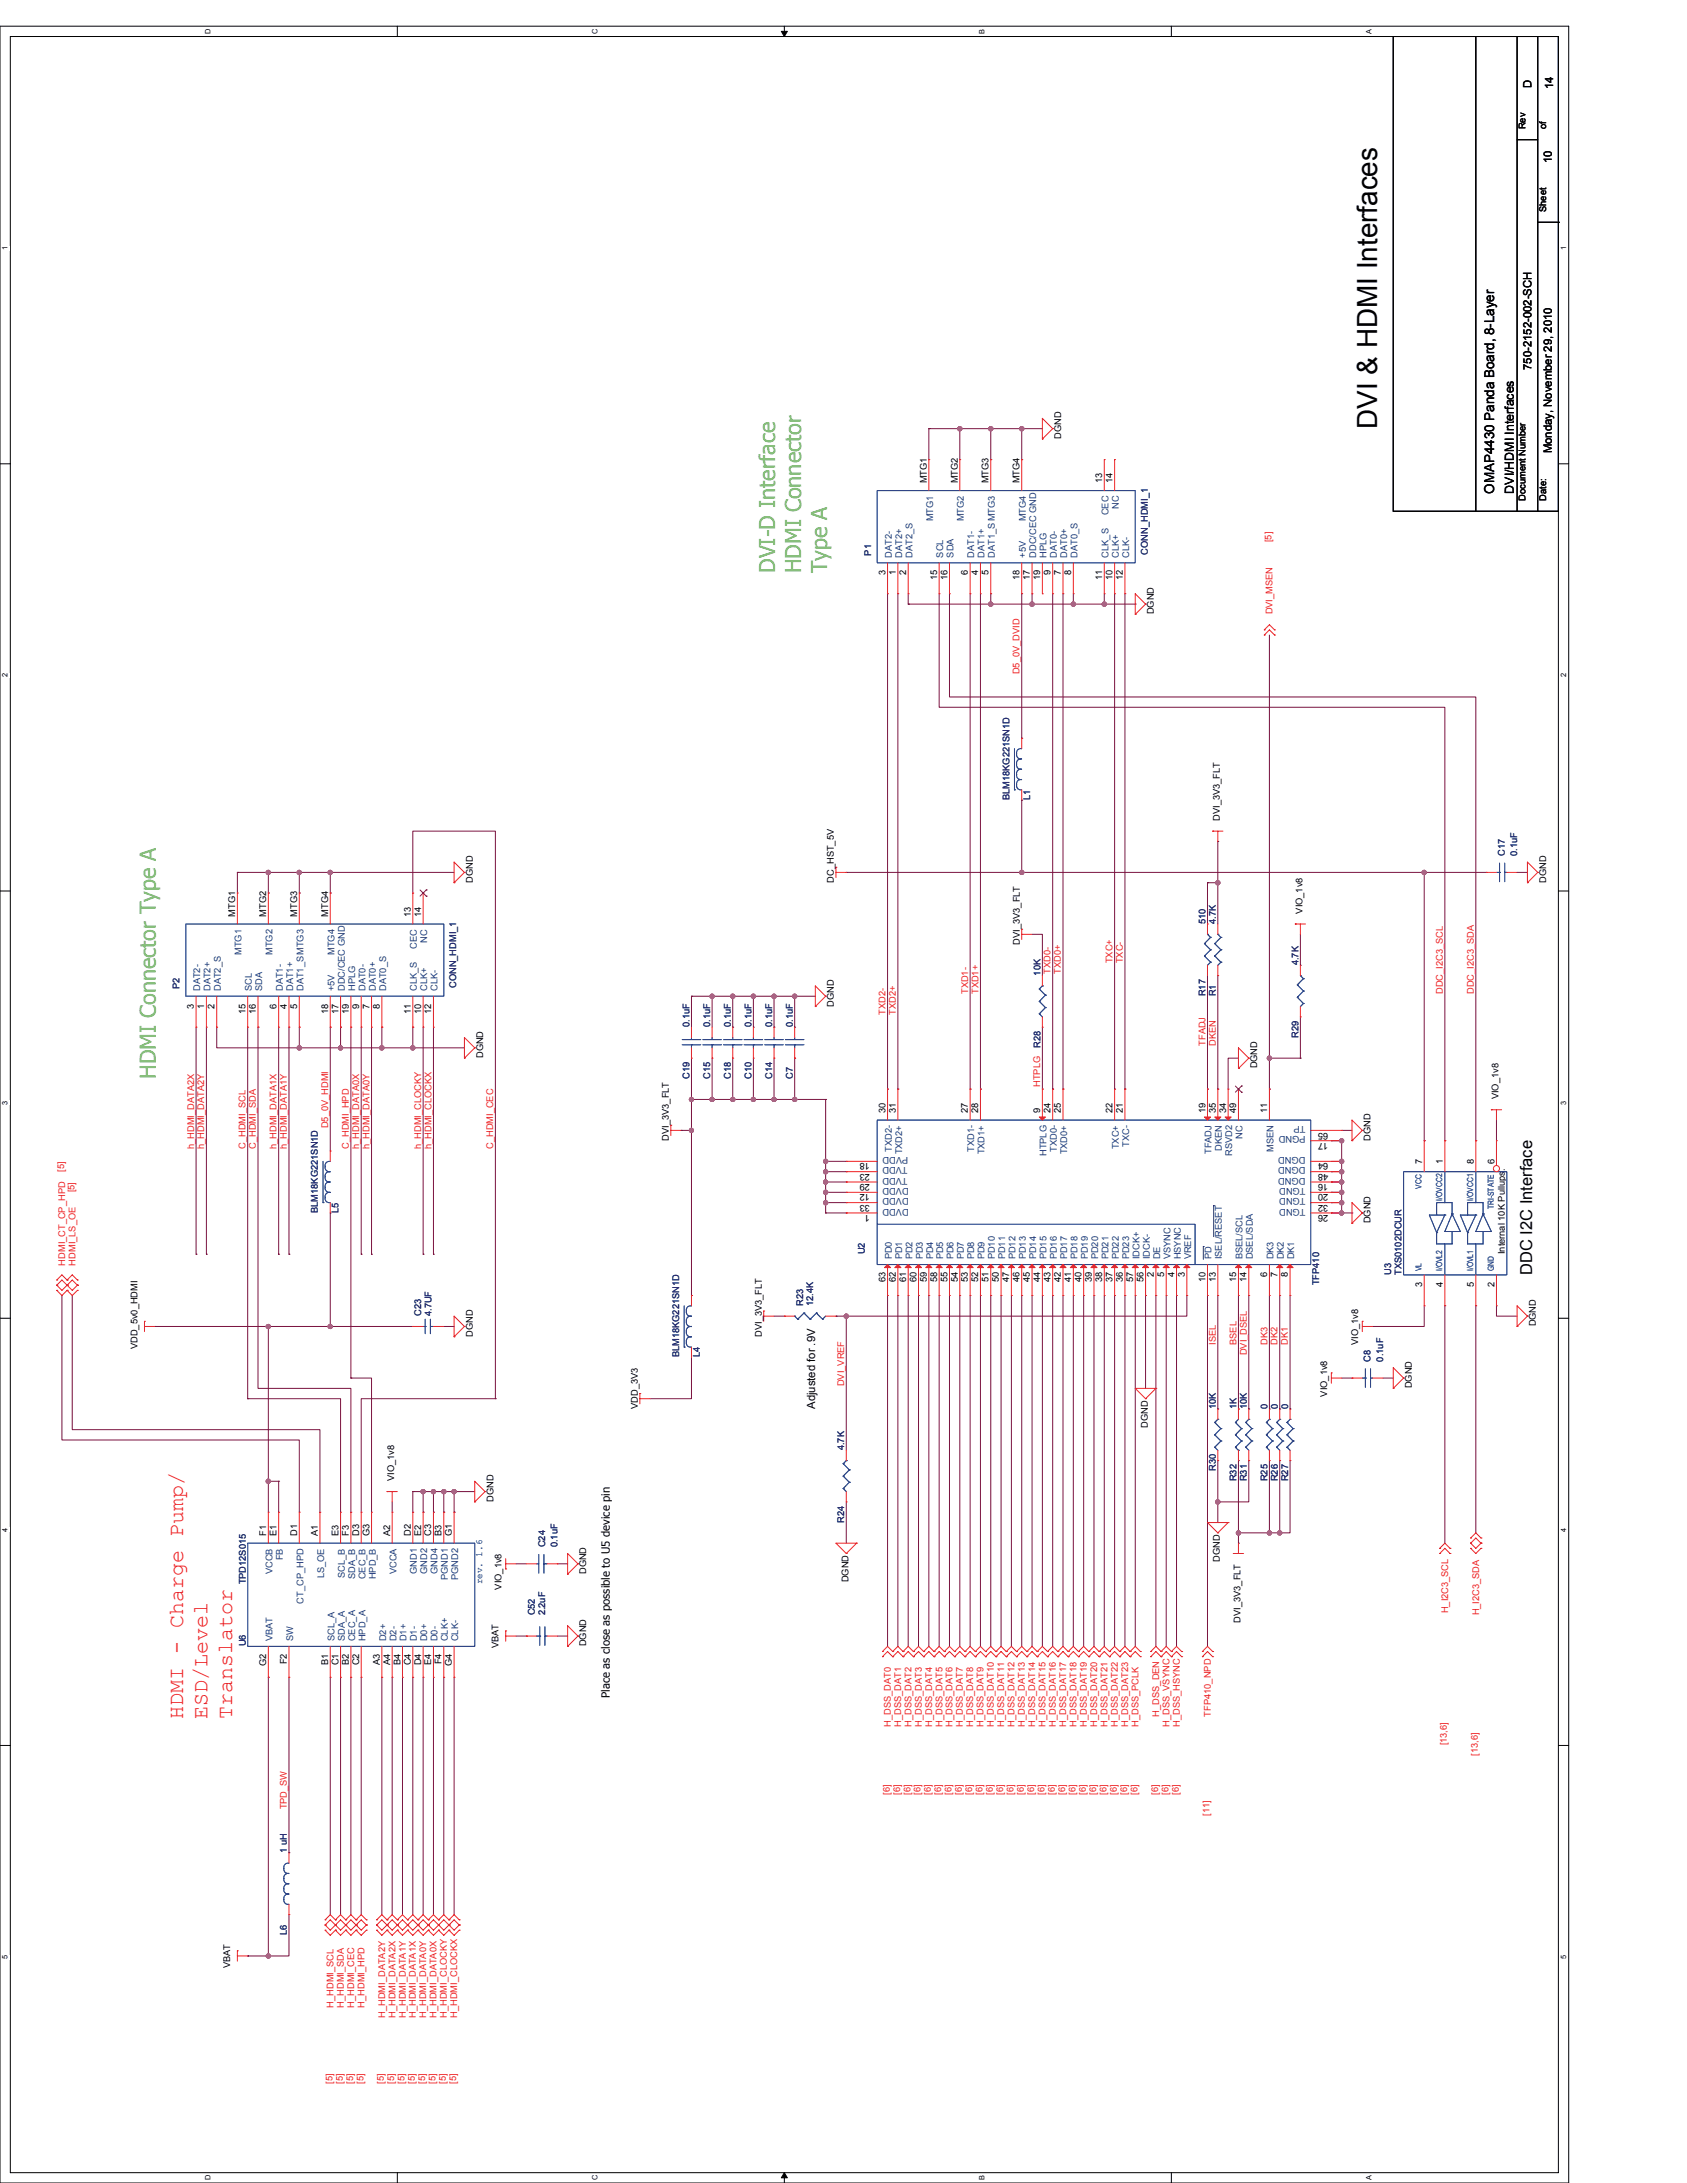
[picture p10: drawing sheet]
<svg xmlns="http://www.w3.org/2000/svg" width="216mm" height="279mm" viewBox="0 0 216 279" stroke-linecap="round" stroke-linejoin="round" font-family="sans-serif">
<defs><g id="words">
<text font-size="3.6" x="176.3" y="54.9" transform="rotate(-90 176.3 54.9)">DVI &amp; HDMI Interfaces</text>
<g font-size="2.8" fill="#6cbd45">
<text x="99.2" y="73.4" transform="rotate(-90 99.2 73.4)">DVI-D Interface</text>
<text x="102.5" y="73.4" transform="rotate(-90 102.5 73.4)">HDMI Connector</text>
<text x="105.9" y="73.4" transform="rotate(-90 105.9 73.4)">Type A</text>
<text x="19.9" y="138.1" transform="rotate(-90 19.9 138.1)">HDMI Connector Type A</text>
</g>
<g font-size="2.8" fill="#ee2123">
<text x="23.4" y="220" transform="rotate(-90 23.4 220)">HDMI - Charge Pump/</text>
<text x="26.6" y="220" transform="rotate(-90 26.6 220)">ESD/Level</text>
<text x="29.7" y="220" transform="rotate(-90 29.7 220)">Translator</text>
</g>
<text font-size="2.1" x="196.1" y="163.2" transform="rotate(-90 196.1 163.2)">DDC I2C Interface</text>
<text font-size="1.7" x="191.2" y="63.2" transform="rotate(-90 191.2 63.2)">OMAP4430 Panda Board, 8-Layer</text>
<text font-size="1.6" x="193.7" y="63.2" transform="rotate(-90 193.7 63.2)">DVI/HDMI Interfaces</text>
<g font-size="1.4">
<text x="196" y="11.3" transform="rotate(-90 196 11.3)">D</text>
<text x="198.8" y="11.4" transform="rotate(-90 198.8 11.4)">14</text>
<text x="198.6" y="20.9" transform="rotate(-90 198.6 20.9)">10</text>
<text x="196" y="47.3" transform="rotate(-90 196 47.3)">750-2152-002-SCH</text>
<text x="198.6" y="58" transform="rotate(-90 198.6 58)">Monday, November 29, 2010</text>
<text x="104.3" y="180.3" transform="rotate(-90 104.3 180.3)">Adjusted for .9V</text>
<text x="78.1" y="217.3" transform="rotate(-90 78.1 217.3)">Place as close as possible to U5 device pin</text>
</g>
<g font-size="1.2">
<text x="195.2" y="16.6" transform="rotate(-90 195.2 16.6)">Rev</text>
<text x="197.9" y="16.6" transform="rotate(-90 197.9 16.6)">of</text>
<text x="197.9" y="27.1" transform="rotate(-90 197.9 27.1)">Sheet</text>
<text x="135.8" y="56.2" transform="rotate(-90 135.8 56.2)">DGND</text>
<text x="118.6" y="61.9" transform="rotate(-90 118.6 61.9)">MTG1</text>
<text x="122.6" y="61.9" transform="rotate(-90 122.6 61.9)">MTG2</text>
<text x="126.5" y="61.9" transform="rotate(-90 126.5 61.9)">MTG3</text>
<text x="130.5" y="61.9" transform="rotate(-90 130.5 61.9)">MTG4</text>
<text x="141.1" y="61.9" transform="rotate(-90 141.1 61.9)">13</text>
<text x="142.4" y="61.9" transform="rotate(-90 142.4 61.9)">14</text>
<text x="195.2" y="64.1" transform="rotate(-90 195.2 64.1)">Document Number</text>
<text x="197.9" y="64.1" transform="rotate(-90 197.9 64.1)">Date:</text>
<text x="113.3" y="73.6" transform="rotate(-90 113.3 73.6)">3</text>
<text x="114.6" y="73.6" transform="rotate(-90 114.6 73.6)">1</text>
<text x="116" y="73.6" transform="rotate(-90 116 73.6)">2</text>
<text x="119.9" y="74.3" transform="rotate(-90 119.9 74.3)">15</text>
<text x="121.2" y="74.3" transform="rotate(-90 121.2 74.3)">16</text>
<text x="123.9" y="73.6" transform="rotate(-90 123.9 73.6)">6</text>
<text x="125.2" y="73.6" transform="rotate(-90 125.2 73.6)">4</text>
<text x="126.5" y="73.6" transform="rotate(-90 126.5 73.6)">5</text>
<text x="130.5" y="74.3" transform="rotate(-90 130.5 74.3)">18</text>
<text x="131.8" y="74.3" transform="rotate(-90 131.8 74.3)">17</text>
<text x="133.1" y="74.3" transform="rotate(-90 133.1 74.3)">19</text>
<text x="134.4" y="73.6" transform="rotate(-90 134.4 73.6)">9</text>
<text x="135.8" y="73.6" transform="rotate(-90 135.8 73.6)">7</text>
<text x="137.1" y="73.6" transform="rotate(-90 137.1 73.6)">8</text>
<text x="141.1" y="74.3" transform="rotate(-90 141.1 74.3)">11</text>
<text x="142.4" y="74.3" transform="rotate(-90 142.4 74.3)">10</text>
<text x="143.7" y="74.3" transform="rotate(-90 143.7 74.3)">12</text>
<text x="147.7" y="78.6" transform="rotate(-90 147.7 78.6)">DGND</text>
<text x="156.1" y="105.1" transform="rotate(-90 156.1 105.1)">DVI_3V3_FLT</text>
<text x="60.5" y="113" transform="rotate(-90 60.5 113)">DGND</text>
<text x="106.7" y="113" transform="rotate(-90 106.7 113)">DC_HST_5V</text>
<text x="197.9" y="113" transform="rotate(-90 197.9 113)">DGND</text>
<text x="30.1" y="117.3" transform="rotate(-90 30.1 117.3)">MTG1</text>
<text x="34.1" y="117.3" transform="rotate(-90 34.1 117.3)">MTG2</text>
<text x="38" y="117.3" transform="rotate(-90 38 117.3)">MTG3</text>
<text x="42" y="117.3" transform="rotate(-90 42 117.3)">MTG4</text>
<text x="52.6" y="117.3" transform="rotate(-90 52.6 117.3)">13</text>
<text x="53.9" y="117.3" transform="rotate(-90 53.9 117.3)">14</text>
<text x="166.7" y="116.9" transform="rotate(-90 166.7 116.9)">VIO_1v8</text>
<text x="130.5" y="120.9" transform="rotate(-90 130.5 120.9)">DVI_3V3_FLT</text>
<text x="24.8" y="129.1" transform="rotate(-90 24.8 129.1)">3</text>
<text x="26.1" y="129.1" transform="rotate(-90 26.1 129.1)">1</text>
<text x="27.5" y="129.1" transform="rotate(-90 27.5 129.1)">2</text>
<text x="31.4" y="129.8" transform="rotate(-90 31.4 129.8)">15</text>
<text x="32.7" y="129.8" transform="rotate(-90 32.7 129.8)">16</text>
<text x="35.4" y="129.1" transform="rotate(-90 35.4 129.1)">6</text>
<text x="36.7" y="129.1" transform="rotate(-90 36.7 129.1)">4</text>
<text x="38" y="129.1" transform="rotate(-90 38 129.1)">5</text>
<text x="42" y="129.8" transform="rotate(-90 42 129.8)">18</text>
<text x="43.3" y="129.8" transform="rotate(-90 43.3 129.8)">17</text>
<text x="44.6" y="129.8" transform="rotate(-90 44.6 129.8)">19</text>
<text x="46" y="129.1" transform="rotate(-90 46 129.1)">9</text>
<text x="47.3" y="129.1" transform="rotate(-90 47.3 129.1)">7</text>
<text x="48.6" y="129.1" transform="rotate(-90 48.6 129.1)">8</text>
<text x="52.6" y="129.8" transform="rotate(-90 52.6 129.8)">11</text>
<text x="53.9" y="129.8" transform="rotate(-90 53.9 129.8)">10</text>
<text x="55.2" y="129.8" transform="rotate(-90 55.2 129.8)">12</text>
<text x="106.7" y="128.8" transform="rotate(-90 106.7 128.8)">DGND</text>
<text x="61.8" y="135.4" transform="rotate(-90 61.8 135.4)">DGND</text>
<text x="160.9" y="136.8" transform="rotate(-90 160.9 136.8)">DGND</text>
<text x="113.3" y="142.4" transform="rotate(-90 113.3 142.4)">30</text>
<text x="114.6" y="142.4" transform="rotate(-90 114.6 142.4)">31</text>
<text x="123.9" y="142.4" transform="rotate(-90 123.9 142.4)">27</text>
<text x="125.2" y="142.4" transform="rotate(-90 125.2 142.4)">28</text>
<text x="133.1" y="142.4" transform="rotate(-90 133.1 142.4)">9</text>
<text x="134.4" y="142.4" transform="rotate(-90 134.4 142.4)">24</text>
<text x="135.8" y="142.4" transform="rotate(-90 135.8 142.4)">25</text>
<text x="142.4" y="142.4" transform="rotate(-90 142.4 142.4)">22</text>
<text x="143.7" y="142.4" transform="rotate(-90 143.7 142.4)">21</text>
<text x="154.3" y="142.4" transform="rotate(-90 154.3 142.4)">19</text>
<text x="155.6" y="142.4" transform="rotate(-90 155.6 142.4)">35</text>
<text x="156.9" y="142.4" transform="rotate(-90 156.9 142.4)">34</text>
<text x="158.2" y="142.4" transform="rotate(-90 158.2 142.4)">49</text>
<text x="162.2" y="142.4" transform="rotate(-90 162.2 142.4)">11</text>
<text x="191.8" y="140.7" transform="rotate(-90 191.8 140.7)">VIO_1v8</text>
<text x="85.6" y="146" transform="rotate(-90 85.6 146)">DVI_3V3_FLT</text>
<text x="111.3" y="148.9" transform="rotate(-180 111.3 148.9)">18</text>
<text x="170" y="146.3" transform="rotate(-180 170 146.3)">17</text>
<text x="170" y="148.9" transform="rotate(-180 170 148.9)">64</text>
<text x="170" y="145" transform="rotate(-180 170 145)">65</text>
<text x="175.4" y="146" transform="rotate(-90 175.4 146)">DGND</text>
<text x="182" y="149" transform="rotate(-90 182 149)">7</text>
<text x="184.6" y="149" transform="rotate(-90 184.6 149)">1</text>
<text x="188.6" y="149" transform="rotate(-90 188.6 149)">8</text>
<text x="191.2" y="149" transform="rotate(-90 191.2 149)">6</text>
<text x="111.3" y="150.2" transform="rotate(-180 111.3 150.2)">23</text>
<text x="111.3" y="151.6" transform="rotate(-180 111.3 151.6)">29</text>
<text x="111.3" y="155.5" transform="rotate(-180 111.3 155.5)">1</text>
<text x="111.3" y="152.9" transform="rotate(-180 111.3 152.9)">12</text>
<text x="111.3" y="154.2" transform="rotate(-180 111.3 154.2)">33</text>
<text x="170" y="151.6" transform="rotate(-180 170 151.6)">16</text>
<text x="170" y="152.9" transform="rotate(-180 170 152.9)">20</text>
<text x="170" y="155.5" transform="rotate(-180 170 155.5)">26</text>
<text x="170" y="154.2" transform="rotate(-180 170 154.2)">32</text>
<text x="170" y="150.2" transform="rotate(-180 170 150.2)">48</text>
<text x="175.4" y="156.6" transform="rotate(-90 175.4 156.6)">DGND</text>
<text x="192.6" y="160.5" transform="rotate(-90 192.6 160.5)">Internal 10K Pullups.</text>
<text x="113.3" y="164.1" transform="rotate(-90 113.3 164.1)">63</text>
<text x="114.6" y="164.1" transform="rotate(-90 114.6 164.1)">62</text>
<text x="116" y="164.1" transform="rotate(-90 116 164.1)">61</text>
<text x="117.3" y="164.1" transform="rotate(-90 117.3 164.1)">60</text>
<text x="118.6" y="164.1" transform="rotate(-90 118.6 164.1)">59</text>
<text x="119.9" y="164.1" transform="rotate(-90 119.9 164.1)">58</text>
<text x="121.2" y="164.1" transform="rotate(-90 121.2 164.1)">55</text>
<text x="122.6" y="164.1" transform="rotate(-90 122.6 164.1)">54</text>
<text x="123.9" y="164.1" transform="rotate(-90 123.9 164.1)">53</text>
<text x="125.2" y="164.1" transform="rotate(-90 125.2 164.1)">52</text>
<text x="126.5" y="164.1" transform="rotate(-90 126.5 164.1)">51</text>
<text x="127.8" y="164.1" transform="rotate(-90 127.8 164.1)">50</text>
<text x="129.2" y="164.1" transform="rotate(-90 129.2 164.1)">47</text>
<text x="130.5" y="164.1" transform="rotate(-90 130.5 164.1)">46</text>
<text x="131.8" y="164.1" transform="rotate(-90 131.8 164.1)">45</text>
<text x="133.1" y="164.1" transform="rotate(-90 133.1 164.1)">44</text>
<text x="134.4" y="164.1" transform="rotate(-90 134.4 164.1)">43</text>
<text x="135.8" y="164.1" transform="rotate(-90 135.8 164.1)">42</text>
<text x="137.1" y="164.1" transform="rotate(-90 137.1 164.1)">41</text>
<text x="138.4" y="164.1" transform="rotate(-90 138.4 164.1)">40</text>
<text x="139.7" y="164.1" transform="rotate(-90 139.7 164.1)">39</text>
<text x="141.1" y="164.1" transform="rotate(-90 141.1 164.1)">38</text>
<text x="142.4" y="164.1" transform="rotate(-90 142.4 164.1)">37</text>
<text x="143.7" y="164.1" transform="rotate(-90 143.7 164.1)">36</text>
<text x="145" y="164.1" transform="rotate(-90 145 164.1)">57</text>
<text x="146.3" y="164.1" transform="rotate(-90 146.3 164.1)">56</text>
<text x="147.7" y="163.4" transform="rotate(-90 147.7 163.4)">2</text>
<text x="149" y="163.4" transform="rotate(-90 149 163.4)">5</text>
<text x="150.3" y="163.4" transform="rotate(-90 150.3 163.4)">4</text>
<text x="151.6" y="163.4" transform="rotate(-90 151.6 163.4)">3</text>
<text x="154.3" y="164.1" transform="rotate(-90 154.3 164.1)">10</text>
<text x="155.6" y="164.1" transform="rotate(-90 155.6 164.1)">13</text>
<text x="158.2" y="164.1" transform="rotate(-90 158.2 164.1)">15</text>
<text x="159.5" y="164.1" transform="rotate(-90 159.5 164.1)">14</text>
<text x="162.2" y="163.4" transform="rotate(-90 162.2 163.4)">6</text>
<text x="163.5" y="163.4" transform="rotate(-90 163.5 163.4)">7</text>
<text x="164.8" y="163.4" transform="rotate(-90 164.8 163.4)">8</text>
<text x="182" y="164.8" transform="rotate(-90 182 164.8)">3</text>
<text x="184.6" y="164.8" transform="rotate(-90 184.6 164.8)">4</text>
<text x="188.6" y="164.8" transform="rotate(-90 188.6 164.8)">5</text>
<text x="191.2" y="164.8" transform="rotate(-90 191.2 164.8)">2</text>
<text x="17.6" y="172.7" transform="rotate(-90 17.6 172.7)">VDD_5v0_HDMI</text>
<text x="60.5" y="171.1" transform="rotate(-90 60.5 171.1)">DGND</text>
<text x="97.5" y="171.1" transform="rotate(-90 97.5 171.1)">DVI_3V3_FLT</text>
<text x="173.8" y="172.1" transform="rotate(-90 173.8 172.1)">VIO_1v8</text>
<text x="196.5" y="169.8" transform="rotate(-90 196.5 169.8)">DGND</text>
<text x="169.9" y="178.8" transform="rotate(-90 169.9 178.8)">VIO_1v8</text>
<text x="180.7" y="177.7" transform="rotate(-90 180.7 177.7)">DGND</text>
<text x="81.6" y="180.3" transform="rotate(-90 81.6 180.3)">VDD_3V3</text>
<text x="146.9" y="182.7" transform="rotate(-90 146.9 182.7)">DGND</text>
<text x="50.5" y="189.6" transform="rotate(-90 50.5 189.6)">VIO_1v8</text>
<text x="34.1" y="196.6" transform="rotate(-90 34.1 196.6)">F1</text>
<text x="35.4" y="196.6" transform="rotate(-90 35.4 196.6)">E1</text>
<text x="38" y="196.6" transform="rotate(-90 38 196.6)">D1</text>
<text x="40.7" y="196.6" transform="rotate(-90 40.7 196.6)">A1</text>
<text x="43.3" y="196.6" transform="rotate(-90 43.3 196.6)">E3</text>
<text x="44.6" y="196.6" transform="rotate(-90 44.6 196.6)">F3</text>
<text x="46" y="196.6" transform="rotate(-90 46 196.6)">D3</text>
<text x="47.3" y="196.6" transform="rotate(-90 47.3 196.6)">G3</text>
<text x="49.9" y="196.6" transform="rotate(-90 49.9 196.6)">A2</text>
<text x="52.6" y="196.6" transform="rotate(-90 52.6 196.6)">D2</text>
<text x="53.9" y="196.6" transform="rotate(-90 53.9 196.6)">E2</text>
<text x="55.2" y="196.6" transform="rotate(-90 55.2 196.6)">C3</text>
<text x="56.5" y="196.6" transform="rotate(-90 56.5 196.6)">B3</text>
<text x="57.8" y="196.6" transform="rotate(-90 57.8 196.6)">G1</text>
<text x="63.1" y="192.2" transform="rotate(-90 63.1 192.2)">DGND</text>
<text x="64.2" y="203.5" transform="rotate(-90 64.2 203.5)">VIO_1v8</text>
<text x="75" y="201.5" transform="rotate(-90 75 201.5)">DGND</text>
<text x="108.6" y="202.5" transform="rotate(-90 108.6 202.5)">DGND</text>
<text x="156.1" y="199.9" transform="rotate(-90 156.1 199.9)">DGND</text>
<text x="158.8" y="207.7" transform="rotate(-90 158.8 207.7)">DVI_3V3_FLT</text>
<text x="34.1" y="213.2" transform="rotate(-90 34.1 213.2)">G2</text>
<text x="36.7" y="213" transform="rotate(-90 36.7 213)">F2</text>
<text x="42" y="213.1" transform="rotate(-90 42 213.1)">B1</text>
<text x="43.3" y="213.2" transform="rotate(-90 43.3 213.2)">C1</text>
<text x="44.6" y="213.1" transform="rotate(-90 44.6 213.1)">B2</text>
<text x="46" y="213.2" transform="rotate(-90 46 213.2)">C2</text>
<text x="48.6" y="213.1" transform="rotate(-90 48.6 213.1)">A3</text>
<text x="49.9" y="213.1" transform="rotate(-90 49.9 213.1)">A4</text>
<text x="51.2" y="213.1" transform="rotate(-90 51.2 213.1)">B4</text>
<text x="52.6" y="213.2" transform="rotate(-90 52.6 213.2)">C4</text>
<text x="53.9" y="213.2" transform="rotate(-90 53.9 213.2)">D4</text>
<text x="55.2" y="213.1" transform="rotate(-90 55.2 213.1)">E4</text>
<text x="56.5" y="213" transform="rotate(-90 56.5 213)">F4</text>
<text x="57.8" y="213.2" transform="rotate(-90 57.8 213.2)">G4</text>
<text x="63.8" y="211" transform="rotate(-90 63.8 211)">VBAT</text>
<text x="75" y="210.7" transform="rotate(-90 75 210.7)">DGND</text>
<text x="29.5" y="251.9" transform="rotate(-90 29.5 251.9)">VBAT</text>
</g>
<g font-size="1.2" fill="#174078">
<text x="141.9" y="66" transform="rotate(-90 141.9 66)">CEC</text>
<text x="143.2" y="65.2" transform="rotate(-90 143.2 65.2)">NC</text>
<text x="114.1" y="71.4" transform="rotate(-90 114.1 71.4)">DAT2-</text>
<text x="115.4" y="71.4" transform="rotate(-90 115.4 71.4)">DAT2+</text>
<text x="116.8" y="71.4" transform="rotate(-90 116.8 71.4)">DAT2_S</text>
<text x="119.4" y="66.7" transform="rotate(-90 119.4 66.7)">MTG1</text>
<text x="120.7" y="71.4" transform="rotate(-90 120.7 71.4)">SCL</text>
<text x="122" y="71.4" transform="rotate(-90 122 71.4)">SDA</text>
<text x="123.4" y="66.7" transform="rotate(-90 123.4 66.7)">MTG2</text>
<text x="124.7" y="71.4" transform="rotate(-90 124.7 71.4)">DAT1-</text>
<text x="126" y="71.4" transform="rotate(-90 126 71.4)">DAT1+</text>
<text x="127.3" y="71.4" transform="rotate(-90 127.3 71.4)">DAT1_SMTG3</text>
<text x="131.3" y="71.4" transform="rotate(-90 131.3 71.4)">+5V</text>
<text x="131.3" y="66.7" transform="rotate(-90 131.3 66.7)">MTG4</text>
<text x="132.6" y="71.4" transform="rotate(-90 132.6 71.4)">DDC/CEC GND</text>
<text x="133.9" y="71.4" transform="rotate(-90 133.9 71.4)">HPLG</text>
<text x="135.3" y="71.4" transform="rotate(-90 135.3 71.4)">DAT0-</text>
<text x="136.6" y="71.4" transform="rotate(-90 136.6 71.4)">DAT0+</text>
<text x="137.9" y="71.4" transform="rotate(-90 137.9 71.4)">DAT0_S</text>
<text x="141.9" y="71.4" transform="rotate(-90 141.9 71.4)">CLK_S</text>
<text x="143.2" y="71.4" transform="rotate(-90 143.2 71.4)">CLK+</text>
<text x="144.5" y="71.4" transform="rotate(-90 144.5 71.4)">CLK-</text>
<text x="30.9" y="122.2" transform="rotate(-90 30.9 122.2)">MTG1</text>
<text x="34.9" y="122.2" transform="rotate(-90 34.9 122.2)">MTG2</text>
<text x="42.8" y="122.2" transform="rotate(-90 42.8 122.2)">MTG4</text>
<text x="53.4" y="121.4" transform="rotate(-90 53.4 121.4)">CEC</text>
<text x="54.7" y="120.6" transform="rotate(-90 54.7 120.6)">NC</text>
<text x="25.6" y="126.8" transform="rotate(-90 25.6 126.8)">DAT2-</text>
<text x="26.9" y="126.8" transform="rotate(-90 26.9 126.8)">DAT2+</text>
<text x="28.3" y="126.8" transform="rotate(-90 28.3 126.8)">DAT2_S</text>
<text x="32.2" y="126.8" transform="rotate(-90 32.2 126.8)">SCL</text>
<text x="33.6" y="126.8" transform="rotate(-90 33.6 126.8)">SDA</text>
<text x="36.2" y="126.8" transform="rotate(-90 36.2 126.8)">DAT1-</text>
<text x="37.5" y="126.8" transform="rotate(-90 37.5 126.8)">DAT1+</text>
<text x="38.8" y="126.8" transform="rotate(-90 38.8 126.8)">DAT1_SMTG3</text>
<text x="42.8" y="126.8" transform="rotate(-90 42.8 126.8)">+5V</text>
<text x="44.1" y="126.8" transform="rotate(-90 44.1 126.8)">DDC/CEC GND</text>
<text x="45.4" y="126.8" transform="rotate(-90 45.4 126.8)">HPLG</text>
<text x="46.8" y="126.8" transform="rotate(-90 46.8 126.8)">DAT0-</text>
<text x="48.1" y="126.8" transform="rotate(-90 48.1 126.8)">DAT0+</text>
<text x="49.4" y="126.8" transform="rotate(-90 49.4 126.8)">DAT0_S</text>
<text x="53.4" y="126.8" transform="rotate(-90 53.4 126.8)">CLK_S</text>
<text x="54.7" y="126.8" transform="rotate(-90 54.7 126.8)">CLK+</text>
<text x="56" y="126.8" transform="rotate(-90 56 126.8)">CLK-</text>
<text x="114.1" y="147.4" transform="rotate(-90 114.1 147.4)">TXD2-</text>
<text x="115.4" y="147.7" transform="rotate(-90 115.4 147.7)">TXD2+</text>
<text x="116.2" y="149.4" transform="rotate(-180 116.2 149.4)">TVDD</text>
<text x="116.2" y="148.1" transform="rotate(-180 116.2 148.1)">PVDD</text>
<text x="124.7" y="147.4" transform="rotate(-90 124.7 147.4)">TXD1-</text>
<text x="126" y="147.7" transform="rotate(-90 126 147.7)">TXD1+</text>
<text x="133.9" y="148" transform="rotate(-90 133.9 148)">HTPLG</text>
<text x="135.3" y="147.4" transform="rotate(-90 135.3 147.4)">TXD0-</text>
<text x="136.6" y="147.7" transform="rotate(-90 136.6 147.7)">TXD0+</text>
<text x="143.2" y="147.1" transform="rotate(-90 143.2 147.1)">TXC+</text>
<text x="144.5" y="146.8" transform="rotate(-90 144.5 146.8)">TXC-</text>
<text x="155.1" y="147.7" transform="rotate(-90 155.1 147.7)">TFADJ</text>
<text x="156.4" y="147.3" transform="rotate(-90 156.4 147.3)">DKEN</text>
<text x="157.7" y="148" transform="rotate(-90 157.7 148)">RSVD2</text>
<text x="159" y="145.7" transform="rotate(-90 159 145.7)">NC</text>
<text x="163" y="147.5" transform="rotate(-90 163 147.5)">MSEN</text>
<text x="167.1" y="145.4" transform="rotate(-180 167.1 145.4)">PGND</text>
<text x="167.1" y="149.4" transform="rotate(-180 167.1 149.4)">DGND</text>
<text x="167.1" y="148.1" transform="rotate(-180 167.1 148.1)">DGND</text>
<text x="167.1" y="144.1" transform="rotate(-180 167.1 144.1)">TP</text>
<text x="116.2" y="150.7" transform="rotate(-180 116.2 150.7)">TVDD</text>
<text x="116.3" y="154.7" transform="rotate(-180 116.3 154.7)">DVDD</text>
<text x="116.3" y="152.1" transform="rotate(-180 116.3 152.1)">DVDD</text>
<text x="116.3" y="153.4" transform="rotate(-180 116.3 153.4)">DVDD</text>
<text x="167.1" y="150.7" transform="rotate(-180 167.1 150.7)">DGND</text>
<text x="167.1" y="152.1" transform="rotate(-180 167.1 152.1)">TGND</text>
<text x="167.1" y="154.7" transform="rotate(-180 167.1 154.7)">TGND</text>
<text x="167.1" y="153.4" transform="rotate(-180 167.1 153.4)">TGND</text>
<text x="114.1" y="161.2" transform="rotate(-90 114.1 161.2)">PD0</text>
<text x="115.4" y="161.2" transform="rotate(-90 115.4 161.2)">PD1</text>
<text x="116.8" y="161.2" transform="rotate(-90 116.8 161.2)">PD2</text>
<text x="118.1" y="161.2" transform="rotate(-90 118.1 161.2)">PD3</text>
<text x="119.4" y="161.2" transform="rotate(-90 119.4 161.2)">PD4</text>
<text x="120.7" y="161.2" transform="rotate(-90 120.7 161.2)">PD5</text>
<text x="122" y="161.2" transform="rotate(-90 122 161.2)">PD6</text>
<text x="123.4" y="161.2" transform="rotate(-90 123.4 161.2)">PD7</text>
<text x="124.7" y="161.2" transform="rotate(-90 124.7 161.2)">PD8</text>
<text x="126" y="161.2" transform="rotate(-90 126 161.2)">PD9</text>
<text x="127.3" y="161.2" transform="rotate(-90 127.3 161.2)">PD10</text>
<text x="128.7" y="161.2" transform="rotate(-90 128.7 161.2)">PD11</text>
<text x="130" y="161.2" transform="rotate(-90 130 161.2)">PD12</text>
<text x="131.3" y="161.2" transform="rotate(-90 131.3 161.2)">PD13</text>
<text x="132.6" y="161.2" transform="rotate(-90 132.6 161.2)">PD14</text>
<text x="133.9" y="161.2" transform="rotate(-90 133.9 161.2)">PD15</text>
<text x="135.3" y="161.2" transform="rotate(-90 135.3 161.2)">PD16</text>
<text x="136.6" y="161.2" transform="rotate(-90 136.6 161.2)">PD17</text>
<text x="137.9" y="161.2" transform="rotate(-90 137.9 161.2)">PD18</text>
<text x="139.2" y="161.2" transform="rotate(-90 139.2 161.2)">PD19</text>
<text x="140.5" y="161.2" transform="rotate(-90 140.5 161.2)">PD20</text>
<text x="141.9" y="161.2" transform="rotate(-90 141.9 161.2)">PD21</text>
<text x="143.2" y="161.2" transform="rotate(-90 143.2 161.2)">PD22</text>
<text x="144.5" y="161.2" transform="rotate(-90 144.5 161.2)">PD23</text>
<text x="145.8" y="161.2" transform="rotate(-90 145.8 161.2)">IDCK+</text>
<text x="147.1" y="161.2" transform="rotate(-90 147.1 161.2)">IDCK-</text>
<text x="148.5" y="161.2" transform="rotate(-90 148.5 161.2)">DE</text>
<text x="149.8" y="161.2" transform="rotate(-90 149.8 161.2)">VSYNC</text>
<text x="151.1" y="161.2" transform="rotate(-90 151.1 161.2)">HSYNC</text>
<text x="152.4" y="161.2" transform="rotate(-90 152.4 161.2)">VREF</text>
<text x="155.1" y="161.2" transform="rotate(-90 155.1 161.2)">PD</text>
<text x="156.4" y="161.2" transform="rotate(-90 156.4 161.2)">ISEL/RESET</text>
<text x="159" y="161.2" transform="rotate(-90 159 161.2)">BSEL/SCL</text>
<text x="160.4" y="161.2" transform="rotate(-90 160.4 161.2)">DSEL/SDA</text>
<text x="163" y="161.2" transform="rotate(-90 163 161.2)">DK3</text>
<text x="164.3" y="161.2" transform="rotate(-90 164.3 161.2)">DK2</text>
<text x="165.6" y="161.2" transform="rotate(-90 165.6 161.2)">DK1</text>
<text x="34.9" y="201.5" transform="rotate(-90 34.9 201.5)">VCCB</text>
<text x="36.2" y="199.7" transform="rotate(-90 36.2 199.7)">FB</text>
<text x="41.5" y="202" transform="rotate(-90 41.5 202)">LS_OE</text>
<text x="44.1" y="201.9" transform="rotate(-90 44.1 201.9)">SCL_B</text>
<text x="45.4" y="202.1" transform="rotate(-90 45.4 202.1)">SDA_B</text>
<text x="46.8" y="202.1" transform="rotate(-90 46.8 202.1)">CEC_B</text>
<text x="48.1" y="202.1" transform="rotate(-90 48.1 202.1)">HPD_B</text>
<text x="50.7" y="201.5" transform="rotate(-90 50.7 201.5)">VCCA</text>
<text x="53.4" y="201.5" transform="rotate(-90 53.4 201.5)">GND1</text>
<text x="54.7" y="201.5" transform="rotate(-90 54.7 201.5)">GND2</text>
<text x="56" y="201.5" transform="rotate(-90 56 201.5)">GND4</text>
<text x="57.3" y="202.3" transform="rotate(-90 57.3 202.3)">PGND1</text>
<text x="58.6" y="202.3" transform="rotate(-90 58.6 202.3)">PGND2</text>
<text x="38.8" y="205.2" transform="rotate(-90 38.8 205.2)">CT_CP_HPD</text>
<text x="34.9" y="210.1" transform="rotate(-90 34.9 210.1)">VBAT</text>
<text x="37.5" y="210.1" transform="rotate(-90 37.5 210.1)">SW</text>
<text x="42.8" y="210.1" transform="rotate(-90 42.8 210.1)">SCL_A</text>
<text x="44.1" y="210.1" transform="rotate(-90 44.1 210.1)">SDA_A</text>
<text x="45.4" y="210.1" transform="rotate(-90 45.4 210.1)">CEC_A</text>
<text x="46.8" y="210.1" transform="rotate(-90 46.8 210.1)">HPD_A</text>
<text x="49.4" y="210.1" transform="rotate(-90 49.4 210.1)">D2+</text>
<text x="50.7" y="210.1" transform="rotate(-90 50.7 210.1)">D2-</text>
<text x="52" y="210.1" transform="rotate(-90 52 210.1)">D1+</text>
<text x="53.4" y="210.1" transform="rotate(-90 53.4 210.1)">D1-</text>
<text x="54.7" y="210.1" transform="rotate(-90 54.7 210.1)">D0+</text>
<text x="56" y="210.1" transform="rotate(-90 56 210.1)">D0-</text>
<text x="57.3" y="210.1" transform="rotate(-90 57.3 210.1)">CLK+</text>
<text x="58.6" y="210.1" transform="rotate(-90 58.6 210.1)">CLK-</text>
</g>
<g font-size="1.2" fill="#25266d">
<text x="111.5" y="71.1" transform="rotate(-90 111.5 71.1)">P1</text>
<text x="146.9" y="71" transform="rotate(-90 146.9 71)">CONN_HDMI_1</text>
<text x="129.2" y="102.4" transform="rotate(-90 129.2 102.4)">BLM18KG221SN1D</text>
<text x="131.8" y="102.4" transform="rotate(-90 131.8 102.4)">L1</text>
<text x="192.6" y="109.5" transform="rotate(-90 192.6 109.5)">C17</text>
<text x="194.2" y="109.5" transform="rotate(-90 194.2 109.5)">0.1uF</text>
<text x="154.3" y="118.3" transform="rotate(-90 154.3 118.3)">510</text>
<text x="155.6" y="118.3" transform="rotate(-90 155.6 118.3)">4.7K</text>
<text x="133.1" y="124.9" transform="rotate(-90 133.1 124.9)">10K</text>
<text x="166.2" y="123.5" transform="rotate(-90 166.2 123.5)">4.7K</text>
<text x="23" y="126.6" transform="rotate(-90 23 126.6)">P2</text>
<text x="58.4" y="126.5" transform="rotate(-90 58.4 126.5)">CONN_HDMI_1</text>
<text x="88.2" y="131.5" transform="rotate(-90 88.2 131.5)">0.1uF</text>
<text x="90.9" y="131.5" transform="rotate(-90 90.9 131.5)">0.1uF</text>
<text x="93.5" y="131.5" transform="rotate(-90 93.5 131.5)">0.1uF</text>
<text x="96.2" y="131.5" transform="rotate(-90 96.2 131.5)">0.1uF</text>
<text x="98.8" y="131.5" transform="rotate(-90 98.8 131.5)">0.1uF</text>
<text x="101.4" y="131.5" transform="rotate(-90 101.4 131.5)">0.1uF</text>
<text x="154.3" y="127.5" transform="rotate(-90 154.3 127.5)">R17</text>
<text x="155.6" y="127.5" transform="rotate(-90 155.6 127.5)">R1</text>
<text x="133.1" y="134.1" transform="rotate(-90 133.1 134.1)">R28</text>
<text x="166.2" y="132.8" transform="rotate(-90 166.2 132.8)">R29</text>
<text x="88.2" y="138.1" transform="rotate(-90 88.2 138.1)">C19</text>
<text x="90.9" y="138.1" transform="rotate(-90 90.9 138.1)">C15</text>
<text x="93.5" y="138.1" transform="rotate(-90 93.5 138.1)">C18</text>
<text x="96.2" y="138.1" transform="rotate(-90 96.2 138.1)">C10</text>
<text x="98.8" y="138.1" transform="rotate(-90 98.8 138.1)">C14</text>
<text x="101.4" y="138.1" transform="rotate(-90 101.4 138.1)">C7</text>
<text x="40.7" y="155.2" transform="rotate(-90 40.7 155.2)">BLM18KG221SN1D</text>
<text x="43.3" y="155.2" transform="rotate(-90 43.3 155.2)">L5</text>
<text x="110.7" y="160.5" transform="rotate(-90 110.7 160.5)">U2</text>
<text x="102.8" y="167.1" transform="rotate(-90 102.8 167.1)">R23</text>
<text x="104.1" y="167.1" transform="rotate(-90 104.1 167.1)">12.4K</text>
<text x="168.8" y="164.5" transform="rotate(-90 168.8 164.5)">TFP410</text>
<text x="178.1" y="163.2" transform="rotate(-90 178.1 163.2)">U3</text>
<text x="179.4" y="163.2" transform="rotate(-90 179.4 163.2)">TXS0102DCUR</text>
<text x="53.9" y="168.5" transform="rotate(-90 53.9 168.5)">C23</text>
<text x="55.2" y="168.5" transform="rotate(-90 55.2 168.5)">4.7UF</text>
<text x="86.9" y="173.7" transform="rotate(-90 86.9 173.7)">BLM18KG221SN1D</text>
<text x="89.6" y="173.7" transform="rotate(-90 89.6 173.7)">L4</text>
<text x="175.4" y="174.3" transform="rotate(-90 175.4 174.3)">C8</text>
<text x="177" y="174.3" transform="rotate(-90 177 174.3)">0.1uF</text>
<text x="108.1" y="185.6" transform="rotate(-90 108.1 185.6)">4.7K</text>
<text x="155.6" y="180.3" transform="rotate(-90 155.6 180.3)">10K</text>
<text x="158.2" y="180.3" transform="rotate(-90 158.2 180.3)">1K</text>
<text x="159.6" y="180.3" transform="rotate(-90 159.6 180.3)">10K</text>
<text x="162.2" y="180.3" transform="rotate(-90 162.2 180.3)">0</text>
<text x="163.5" y="180.3" transform="rotate(-90 163.5 180.3)">0</text>
<text x="164.8" y="180.3" transform="rotate(-90 164.8 180.3)">0</text>
<text x="155.6" y="188.3" transform="rotate(-90 155.6 188.3)">R30</text>
<text x="158.2" y="189.6" transform="rotate(-90 158.2 189.6)">R32</text>
<text x="159.6" y="189.6" transform="rotate(-90 159.6 189.6)">R31</text>
<text x="162.2" y="189.6" transform="rotate(-90 162.2 189.6)">R25</text>
<text x="163.5" y="189.6" transform="rotate(-90 163.5 189.6)">R26</text>
<text x="164.8" y="189.6" transform="rotate(-90 164.8 189.6)">R27</text>
<text x="108.1" y="194.9" transform="rotate(-90 108.1 194.9)">R24</text>
<text x="31.4" y="202.8" transform="rotate(-90 31.4 202.8)">TPD12S015</text>
<text x="69.7" y="198" transform="rotate(-90 69.7 198)">C24</text>
<text x="71.3" y="198" transform="rotate(-90 71.3 198)">0.1uF</text>
<text x="68.4" y="206.8" transform="rotate(-90 68.4 206.8)">C52</text>
<text x="69.7" y="206.8" transform="rotate(-90 69.7 206.8)">2.2uF</text>
<text x="31.4" y="210.7" transform="rotate(-90 31.4 210.7)">U6</text>
<text x="36.7" y="237.1" transform="rotate(-90 36.7 237.1)">1 uH</text>
<text x="36.7" y="247.7" transform="rotate(-90 36.7 247.7)">L6</text>
</g>
<g font-size="1.2" fill="#ee2123">
<text x="162.7" y="69.4" transform="rotate(-90 162.7 69.4)">[5]</text>
<text x="162.9" y="78.6" transform="rotate(-90 162.9 78.6)">DVI_MSEN</text>
<text x="130.5" y="86.3" transform="rotate(-90 130.5 86.3)">D5_0V_DVID</text>
<text x="134.5" y="124.6" transform="rotate(-90 134.5 124.6)">TXD0-</text>
<text x="135.8" y="124.6" transform="rotate(-90 135.8 124.6)">TXD0+</text>
<text x="142.4" y="123.3" transform="rotate(-90 142.4 123.3)">TXC+</text>
<text x="143.7" y="123.3" transform="rotate(-90 143.7 123.3)">TXC-</text>
<text x="113.3" y="129.9" transform="rotate(-90 113.3 129.9)">TXD2-</text>
<text x="114.6" y="129.9" transform="rotate(-90 114.6 129.9)">TXD2+</text>
<text x="123.9" y="127.2" transform="rotate(-90 123.9 127.2)">TXD1-</text>
<text x="125.2" y="127.2" transform="rotate(-90 125.2 127.2)">TXD1+</text>
<text x="184.6" y="127.2" transform="rotate(-90 184.6 127.2)">DDC_I2C3_SCL</text>
<text x="188.6" y="127.2" transform="rotate(-90 188.6 127.2)">DDC_I2C3_SDA</text>
<text x="154.3" y="133.8" transform="rotate(-90 154.3 133.8)">TFADJ</text>
<text x="155.6" y="133.8" transform="rotate(-90 155.6 133.8)">DKEN</text>
<text x="133.1" y="139.1" transform="rotate(-90 133.1 139.1)">HTPLG</text>
<text x="8.2" y="150" transform="rotate(-90 8.2 150)">[5]</text>
<text x="24.8" y="147.1" transform="rotate(-90 24.8 147.1)">h_HDMI_DATA2X</text>
<text x="26.1" y="147.1" transform="rotate(-90 26.1 147.1)">h_HDMI_DATA2Y</text>
<text x="31.4" y="147.1" transform="rotate(-90 31.4 147.1)">C_HDMI_SCL</text>
<text x="32.8" y="147.1" transform="rotate(-90 32.8 147.1)">C_HDMI_SDA</text>
<text x="35.4" y="147.1" transform="rotate(-90 35.4 147.1)">h_HDMI_DATA1X</text>
<text x="36.7" y="147.1" transform="rotate(-90 36.7 147.1)">h_HDMI_DATA1Y</text>
<text x="42" y="144.4" transform="rotate(-90 42 144.4)">D5_0V_HDMI</text>
<text x="44.6" y="147.1" transform="rotate(-90 44.6 147.1)">C_HDMI_HPD</text>
<text x="46" y="147.1" transform="rotate(-90 46 147.1)">h_HDMI_DATA0X</text>
<text x="47.3" y="147.1" transform="rotate(-90 47.3 147.1)">h_HDMI_DATA0Y</text>
<text x="53.9" y="147.1" transform="rotate(-90 53.9 147.1)">h_HDMI_CLOCKY</text>
<text x="55.2" y="147.1" transform="rotate(-90 55.2 147.1)">h_HDMI_CLOCKX</text>
<text x="63.1" y="147.1" transform="rotate(-90 63.1 147.1)">C_HDMI_CEC</text>
<text x="9.5" y="152.6" transform="rotate(-90 9.5 152.6)">[5]</text>
<text x="8.3" y="162" transform="rotate(-90 8.3 162)">HDMI_CT_CP_HPD</text>
<text x="9.7" y="162" transform="rotate(-90 9.7 162)">HDMI_LS_OE</text>
<text x="155.6" y="172.1" transform="rotate(-90 155.6 172.1)">ISEL</text>
<text x="158.2" y="172.1" transform="rotate(-90 158.2 172.1)">BSEL</text>
<text x="159.6" y="173.5" transform="rotate(-90 159.6 173.5)">DVI_DSEL</text>
<text x="162.2" y="172.1" transform="rotate(-90 162.2 172.1)">DK3</text>
<text x="163.5" y="172.1" transform="rotate(-90 163.5 172.1)">DK2</text>
<text x="164.8" y="172.1" transform="rotate(-90 164.8 172.1)">DK1</text>
<text x="108" y="177.4" transform="rotate(-90 108 177.4)">DVI_VREF</text>
<text x="185.3" y="206.5" transform="rotate(-90 185.3 206.5)">H_I2C3_SCL</text>
<text x="189.3" y="206.8" transform="rotate(-90 189.3 206.8)">H_I2C3_SDA</text>
<text x="114" y="221" transform="rotate(-90 114 221)">H_DSS_DAT0</text>
<text x="115.3" y="221" transform="rotate(-90 115.3 221)">H_DSS_DAT1</text>
<text x="116.6" y="221" transform="rotate(-90 116.6 221)">H_DSS_DAT2</text>
<text x="118" y="221" transform="rotate(-90 118 221)">H_DSS_DAT3</text>
<text x="119.3" y="221" transform="rotate(-90 119.3 221)">H_DSS_DAT4</text>
<text x="120.6" y="221" transform="rotate(-90 120.6 221)">H_DSS_DAT5</text>
<text x="121.9" y="221" transform="rotate(-90 121.9 221)">H_DSS_DAT6</text>
<text x="123.2" y="221" transform="rotate(-90 123.2 221)">H_DSS_DAT7</text>
<text x="124.6" y="221" transform="rotate(-90 124.6 221)">H_DSS_DAT8</text>
<text x="125.9" y="221" transform="rotate(-90 125.9 221)">H_DSS_DAT9</text>
<text x="127.2" y="221" transform="rotate(-90 127.2 221)">H_DSS_DAT10</text>
<text x="128.5" y="221" transform="rotate(-90 128.5 221)">H_DSS_DAT11</text>
<text x="129.8" y="221" transform="rotate(-90 129.8 221)">H_DSS_DAT12</text>
<text x="131.2" y="221" transform="rotate(-90 131.2 221)">H_DSS_DAT13</text>
<text x="132.5" y="221" transform="rotate(-90 132.5 221)">H_DSS_DAT14</text>
<text x="133.8" y="221" transform="rotate(-90 133.8 221)">H_DSS_DAT15</text>
<text x="135.1" y="221" transform="rotate(-90 135.1 221)">H_DSS_DAT16</text>
<text x="136.4" y="221" transform="rotate(-90 136.4 221)">H_DSS_DAT17</text>
<text x="137.8" y="221" transform="rotate(-90 137.8 221)">H_DSS_DAT18</text>
<text x="139.1" y="221" transform="rotate(-90 139.1 221)">H_DSS_DAT19</text>
<text x="140.4" y="221" transform="rotate(-90 140.4 221)">H_DSS_DAT20</text>
<text x="141.7" y="221" transform="rotate(-90 141.7 221)">H_DSS_DAT21</text>
<text x="143.1" y="221" transform="rotate(-90 143.1 221)">H_DSS_DAT22</text>
<text x="144.4" y="221" transform="rotate(-90 144.4 221)">H_DSS_DAT23</text>
<text x="145.7" y="221" transform="rotate(-90 145.7 221)">H_DSS_PCLK</text>
<text x="148.3" y="219.7" transform="rotate(-90 148.3 219.7)">H_DSS_DEN</text>
<text x="149.7" y="221" transform="rotate(-90 149.7 221)">H_DSS_VSYNC</text>
<text x="151" y="221" transform="rotate(-90 151 221)">H_DSS_HSYNC</text>
<text x="154.9" y="219.7" transform="rotate(-90 154.9 219.7)">TFP410_NPD</text>
<text x="185.2" y="223.4" transform="rotate(-90 185.2 223.4)">[13,6]</text>
<text x="189.1" y="224.7" transform="rotate(-90 189.1 224.7)">[13,6]</text>
<text x="36.7" y="231.6" transform="rotate(-90 36.7 231.6)">TPD_SW</text>
<text x="113.9" y="229.7" transform="rotate(-90 113.9 229.7)">[6]</text>
<text x="115.2" y="229.7" transform="rotate(-90 115.2 229.7)">[6]</text>
<text x="116.5" y="229.7" transform="rotate(-90 116.5 229.7)">[6]</text>
<text x="117.8" y="229.7" transform="rotate(-90 117.8 229.7)">[6]</text>
<text x="119.1" y="229.7" transform="rotate(-90 119.1 229.7)">[6]</text>
<text x="120.5" y="229.7" transform="rotate(-90 120.5 229.7)">[6]</text>
<text x="121.8" y="229.7" transform="rotate(-90 121.8 229.7)">[6]</text>
<text x="123.1" y="229.7" transform="rotate(-90 123.1 229.7)">[6]</text>
<text x="124.4" y="229.7" transform="rotate(-90 124.4 229.7)">[6]</text>
<text x="125.7" y="229.7" transform="rotate(-90 125.7 229.7)">[6]</text>
<text x="127.1" y="229.7" transform="rotate(-90 127.1 229.7)">[6]</text>
<text x="128.4" y="229.7" transform="rotate(-90 128.4 229.7)">[6]</text>
<text x="129.7" y="229.7" transform="rotate(-90 129.7 229.7)">[6]</text>
<text x="131" y="229.7" transform="rotate(-90 131 229.7)">[6]</text>
<text x="132.4" y="229.7" transform="rotate(-90 132.4 229.7)">[6]</text>
<text x="133.7" y="229.7" transform="rotate(-90 133.7 229.7)">[6]</text>
<text x="135" y="229.7" transform="rotate(-90 135 229.7)">[6]</text>
<text x="136.3" y="229.7" transform="rotate(-90 136.3 229.7)">[6]</text>
<text x="137.6" y="229.7" transform="rotate(-90 137.6 229.7)">[6]</text>
<text x="139" y="229.7" transform="rotate(-90 139 229.7)">[6]</text>
<text x="140.3" y="229.7" transform="rotate(-90 140.3 229.7)">[6]</text>
<text x="141.6" y="229.7" transform="rotate(-90 141.6 229.7)">[6]</text>
<text x="142.9" y="229.7" transform="rotate(-90 142.9 229.7)">[6]</text>
<text x="144.2" y="229.7" transform="rotate(-90 144.2 229.7)">[6]</text>
<text x="145.6" y="229.7" transform="rotate(-90 145.6 229.7)">[6]</text>
<text x="148.2" y="229.7" transform="rotate(-90 148.2 229.7)">[6]</text>
<text x="149.5" y="229.7" transform="rotate(-90 149.5 229.7)">[6]</text>
<text x="150.8" y="229.7" transform="rotate(-90 150.8 229.7)">[6]</text>
<text x="154.8" y="232.4" transform="rotate(-90 154.8 232.4)">[11]</text>
<text x="42.7" y="256.9" transform="rotate(-90 42.7 256.9)">H_HDMI_SCL</text>
<text x="44" y="256.9" transform="rotate(-90 44 256.9)">H_HDMI_SDA</text>
<text x="45.3" y="256.9" transform="rotate(-90 45.3 256.9)">H_HDMI_CEC</text>
<text x="46.6" y="256.9" transform="rotate(-90 46.6 256.9)">H_HDMI_HPD</text>
<text x="49.3" y="258.3" transform="rotate(-90 49.3 258.3)">H_HDMI_DATA2Y</text>
<text x="50.6" y="258.3" transform="rotate(-90 50.6 258.3)">H_HDMI_DATA2X</text>
<text x="51.9" y="258.3" transform="rotate(-90 51.9 258.3)">H_HDMI_DATA1Y</text>
<text x="53.2" y="258.3" transform="rotate(-90 53.2 258.3)">H_HDMI_DATA1X</text>
<text x="54.6" y="258.3" transform="rotate(-90 54.6 258.3)">H_HDMI_DATA0Y</text>
<text x="55.9" y="258.3" transform="rotate(-90 55.9 258.3)">H_HDMI_DATA0X</text>
<text x="57.2" y="258.3" transform="rotate(-90 57.2 258.3)">H_HDMI_CLOCKY</text>
<text x="58.5" y="258.3" transform="rotate(-90 58.5 258.3)">H_HDMI_CLOCKX</text>
<text x="42.5" y="266.7" transform="rotate(-90 42.5 266.7)">[5]</text>
<text x="43.9" y="266.7" transform="rotate(-90 43.9 266.7)">[5]</text>
<text x="45.2" y="266.7" transform="rotate(-90 45.2 266.7)">[5]</text>
<text x="46.5" y="266.7" transform="rotate(-90 46.5 266.7)">[5]</text>
<text x="49.1" y="266.7" transform="rotate(-90 49.1 266.7)">[5]</text>
<text x="50.5" y="266.7" transform="rotate(-90 50.5 266.7)">[5]</text>
<text x="51.8" y="266.7" transform="rotate(-90 51.8 266.7)">[5]</text>
<text x="53.1" y="266.7" transform="rotate(-90 53.1 266.7)">[5]</text>
<text x="54.4" y="266.7" transform="rotate(-90 54.4 266.7)">[5]</text>
<text x="55.7" y="266.7" transform="rotate(-90 55.7 266.7)">[5]</text>
<text x="57.1" y="266.7" transform="rotate(-90 57.1 266.7)">[5]</text>
<text x="58.4" y="266.7" transform="rotate(-90 58.4 266.7)">[5]</text>
</g>
<text font-size="1.2" fill="#2f4ea1" x="61.7" y="202.8" transform="rotate(-90 61.7 202.8)">rev. 1.6</text>
<g font-size="1.1" fill="#2f4ea1">
<text x="181.9" y="152.1" transform="rotate(-90 181.9 152.1)">VCC</text>
<text x="184.6" y="153.7" transform="rotate(-90 184.6 153.7)">I/OVCC2</text>
<text x="188.5" y="153.7" transform="rotate(-90 188.5 153.7)">I/OVCC1</text>
<text x="191.2" y="154.8" transform="rotate(-90 191.2 154.8)">TRI-STATE</text>
<text x="181.9" y="162.7" transform="rotate(-90 181.9 162.7)">VL</text>
<text x="184.6" y="162.7" transform="rotate(-90 184.6 162.7)">I/OVL2</text>
<text x="188.5" y="162.7" transform="rotate(-90 188.5 162.7)">I/OVL1</text>
<text x="191.2" y="162.7" transform="rotate(-90 191.2 162.7)">GND</text>
</g>
<g font-size=".9">
<text x="26.9" y="4.3" transform="rotate(-90 26.9 4.3)">D</text>
<text x="76.5" y="4.3" transform="rotate(-90 76.5 4.3)">C</text>
<text x="126" y="4.3" transform="rotate(-90 126 4.3)">B</text>
<text x="175.5" y="4.3" transform="rotate(-90 175.5 4.3)">A</text>
<text x="1" y="32" transform="rotate(-90 1 32)">1</text>
<text x="200.4" y="32" transform="rotate(-90 200.4 32)">1</text>
<text x="1" y="86.7" transform="rotate(-90 1 86.7)">2</text>
<text x="200.4" y="86.7" transform="rotate(-90 200.4 86.7)">2</text>
<text x="1" y="141.4" transform="rotate(-90 1 141.4)">3</text>
<text x="200.4" y="141.4" transform="rotate(-90 200.4 141.4)">3</text>
<text x="1" y="196.1" transform="rotate(-90 1 196.1)">4</text>
<text x="200.4" y="196.1" transform="rotate(-90 200.4 196.1)">4</text>
<text x="1" y="250.7" transform="rotate(-90 1 250.7)">5</text>
<text x="200.4" y="250.7" transform="rotate(-90 200.4 250.7)">5</text>
<text x="26.9" y="279.1" transform="rotate(-90 26.9 279.1)">D</text>
<text x="76.5" y="279.1" transform="rotate(-90 76.5 279.1)">C</text>
<text x="126" y="279.1" transform="rotate(-90 126 279.1)">B</text>
<text x="175.5" y="279.1" transform="rotate(-90 175.5 279.1)">A</text>
</g>
</g></defs>
<path d="M0 3.4h200.8v276h-200.8zM1.3 4.7h198.1v273.4h-198.1z" fill="none" stroke="#000" stroke-width=".13"/>
<g fill="#fff">
<path d="M.1 250.2h1.1v.5h-1.1z"/>
<path d="M199.6 250.2h1v.5h-1z"/>
</g>
<path d="M0 223.4h1.3M199.4 223.4h1.4" fill="none" stroke="#000" stroke-width=".13"/>
<g fill="#fff">
<path d="M.1 195.5h1.1v.6h-1.1z"/>
<path d="M199.6 195.5h1v.6h-1z"/>
</g>
<path d="M0 168.7h1.3M199.4 168.7h1.4" fill="none" stroke="#000" stroke-width=".13"/>
<g fill="#fff">
<path d="M.1 140.9h1.1v.5h-1.1z"/>
<path d="M199.6 140.9h1v.5h-1z"/>
</g>
<path d="M0 114h1.3M199.4 114h1.4" fill="none" stroke="#000" stroke-width=".13"/>
<g fill="#fff">
<path d="M.1 86.2h1.1v.5h-1.1z"/>
<path d="M199.6 86.2h1v.5h-1z"/>
</g>
<path d="M0 59.4h1.3M199.4 59.4h1.4" fill="none" stroke="#000" stroke-width=".13"/>
<g fill="#fff">
<path d="M.1 31.5h1.1v.5h-1.1z"/>
<path d="M199.6 31.5h1v.5h-1z"/>
<path d="M26.1 278.4h1v.7h-1z"/>
<path d="M26.1 3.7h1v.6h-1z"/>
<path d="M75.6 278.4h1.1v.7h-1.1z"/>
<path d="M75.6 3.7h1.1v.6h-1.1z"/>
</g>
<path d="M50.9 3.4v1.3M50.9 278.1v1.3" fill="none" stroke="#000" stroke-width=".13"/>
<g fill="#fff">
<path d="M125.1 278.4h1.1v.7h-1.1z"/>
<path d="M125.1 3.7h1.1v.6h-1.1z"/>
</g>
<path d="M100 4h.8l-.4 .7zM100.4 3.4v1.3M100.4 278.1l.4 .6h-.8zM100.4 278.1v1.3" fill="none" stroke="#000" stroke-width=".13"/>
<path d="M100 4h.8l-.4 .7zM100.4 278.1l.4 .6h-.8z" fill="#000"/>
<g fill="#fff">
<path d="M174.7 278.4h1v.7h-1z"/>
<path d="M174.7 3.7h1v.6h-1z"/>
</g>
<path d="M149.9 3.4v1.3M178.3 4.7h21.1v60.7h-21.1zM188.9 4.7h.1M188.9 4.7v60.7M194.2 4.7v60.7M194.2 17.9h2.6M196.8 4.7h.1M196.8 4.7v60.7M196.8 28.4h2.6M199.4 28.4h.1M149.9 278.1v1.3" fill="none" stroke="#000" stroke-width=".13"/>
<g fill="none" stroke="#7a123f" stroke-width=".13">
<path d="M118.9 54.9h.1M118.9 54.9v3.9M118.9 54.9h14.5M122.8 54.9h.1M122.8 54.9v3.9M126.8 54.9h.1M126.8 58.8h.1M126.8 54.9v3.9M130.8 54.9h.1M130.8 58.8h.1M130.8 54.9v3.9M113.6 76v63.4"/>
<path d="M114.9 76v63.4M116.2 77.3h.1M116.2 76v1.3M116.2 77.3h29.1M120.2 76v14.5h64.7v55.5M121.5 76v13.2h67.4v56.8M124.2 76v63.4M125.5 76v63.4M126.8 77.3h.1M126.8 76v1.3M130.8 76v18.5M132.1 77.3h.1"/>
<path d="M132.1 76v1.3M134.7 76v63.4M136 76v63.4M137.4 77.3h.1M137.4 76v1.3M141.3 77.3h.1M141.3 76v1.3M142.6 76v63.4M144 76v63.4M145.3 77.3h.1M130.8 94.5h.1M162.5 81.3v58.1"/>
<path d="M30.4 111.7h.1M30.4 111.7v2.6M30.4 111.7h27.7M34.3 111.7h.1M34.3 114.3h.1M34.3 111.7v2.6M38.3 111.7h.1M38.3 114.3h.1M38.3 111.7v2.6M42.3 111.7h.1M42.3 114.3h.1M42.3 111.7v2.6"/>
<path d="M52.8 114.3v-7.9h10.6v72.6M108.3 111.7h.1M108.3 111.7h81.9M130.8 111.7h.1M130.8 102.4h.1M130.8 102.4v9.3M132.1 119.6h1.3v5.3M154.5 113h.1M154.5 113v5.3M154.5 113h1.4M155.9 113h.1M155.9 107.7h.1"/>
<path d="M155.9 107.7v10.6M166.4 119.6v3.9M182.3 111.7h.1M182.3 111.7v34.3M194.2 111.7h1.3M25.1 131.5v29M26.4 131.5v29M27.7 131.5v2.6h10.6M31.7 131.5v47.5M33 131.5v46.2h11.9v15.8M33 131.5h.1M35.7 131.5v29"/>
<path d="M37 131.5v29M38.3 134.1h.1M38.3 131.5h.1M38.3 134.1h21.1M38.3 131.5v2.6M42.3 131.5h.1M42.3 131.5v15.8M43.6 134.1h.1M43.6 131.5h.1M43.6 131.5v2.6M44.9 131.5v44.9M46.2 131.5v29"/>
<path d="M47.5 131.5v29M48.9 134.1h.1M48.9 131.5h.1M48.9 131.5v2.6M52.8 134.1h.1M52.8 131.5h.1M52.8 131.5v2.6M54.2 131.5v29M55.5 131.5v29M88.5 127.5h.1M88.5 127.5v4M88.5 127.5h15.8"/>
<path d="M88.5 135.4v30.4M91.1 127.5h.1M91.1 127.5v4M91.1 135.4v5.3M93.8 127.5h.1M93.8 131.5h.1M93.8 127.5v4M93.8 135.4v5.3M96.4 127.5h.1M96.4 131.5h.1M96.4 127.5v4M96.4 135.4v5.3"/>
<path d="M99.1 127.5h.1M99.1 131.5h.1M99.1 127.5v4M99.1 135.4v5.3M101.7 127.5h.1M101.7 131.5h.1M101.7 135.4h.1M101.7 127.5v4M101.7 135.4v5.3M113.6 139.4h.1M114.9 139.4h.1M124.2 139.4h.1"/>
<path d="M125.5 139.4h.1M133.4 139.4h.1M133.4 131.5v7.9M134.7 139.4h.1M136 139.4h.1M142.6 139.4h.1M144 139.4h.1M154.5 139.4h.1M154.5 124.9v14.5M155.9 139.4h.1M155.9 124.9v14.5M158.5 135.4h-1.3v4"/>
<path d="M162.5 135.4h.1M162.5 139.4h.1M162.5 135.4h3.9M166.4 135.4h.1M166.4 130.1v5.3M166.4 123.5h.1M42.3 155.2h.1M42.3 155.2v14.6M87.2 144.7h.1M87.2 144.7h1.3M88.5 140.7h.1M88.5 144.7h.1"/>
<path d="M88.5 140.7h17.2M91.1 140.7h.1M93.8 140.7h.1M96.4 140.7h.1M99.1 140.7h.1M101.7 140.7h.1M105.7 153.9h.1M105.7 155.2h.1M105.7 155.2h2.6M105.7 152.6h.1M105.7 151.3h.1M105.7 150h.1"/>
<path d="M105.7 148.6h.1M105.7 140.7h.1M105.7 148.6h2.6M105.7 150h2.6M105.7 153.9h2.6M105.7 152.6h2.6M105.7 151.3h2.6M105.7 140.7v14.5M108.3 150h.1M170.4 150h.1M170.4 153.9h.1M170.4 146h.1"/>
<path d="M170.4 155.2h.1M170.4 152.6h.1M170.4 151.3h.1M170.4 148.6h1.3M170.4 150h1.3M170.4 155.2h2.6M170.4 153.9h1.3M170.4 146h1.3M170.4 152.6h1.3M170.4 151.3h1.3M171.7 148.6h.1M171.7 150h.1"/>
<path d="M171.7 151.3h.1M171.7 152.6h.1M171.7 153.9h.1M171.7 155.2h.1M171.7 144.7h1.3M171.7 146h.1M171.7 146v9.2M173 155.2h.1M182.3 146h.1M184.9 146h.1M188.9 146h.1M191.5 143.4v2.6"/>
<path d="M7.9 165.8v18.5h30.4v9.2M9.2 165.8v17.2h31.7v10.5M19.8 169.8h.1M19.8 169.8h33M25.1 160.5h.1M26.4 160.5h.1M31.7 179h.1M31.7 179h11.9v14.5M34.3 169.8h.1M34.3 169.8v23.7M35.7 160.5h.1M37 160.5h.1"/>
<path d="M42.3 169.8h.1M44.9 176.4h.1M44.9 176.4h2.6v17.1M46.2 160.5h.1M47.5 160.5h.1M54.2 160.5h.1M55.5 160.5h.1M56.8 169.8h1.3M63.4 179h.1M63.4 179h-17.2v14.5M88.5 165.8h.1M88.5 173.7v5.3h-5.3"/>
<path d="M99.1 168.5h1.3M107 168.5h.1M107 168.5h1.3M108.3 168.5h.1M108.3 168.5v17.1M113.6 165.8v44.9M114.9 165.8v44.9M116.2 165.8v44.9M117.6 165.8v44.9M118.9 165.8v44.9M120.2 165.8v44.9M121.5 165.8v44.9"/>
<path d="M122.8 165.8v44.9M124.2 165.8v44.9M125.5 165.8v44.9M126.8 165.8v44.9M128.1 165.8v44.9M129.4 165.8v44.9M130.8 165.8v44.9M132.1 165.8v44.9M133.4 165.8v44.9M134.7 165.8v44.9M136 165.8v44.9M137.4 165.8v44.9"/>
<path d="M138.7 165.8v44.9M140 165.8v44.9M141.3 165.8v44.9M142.6 165.8v44.9M144 165.8v44.9M145.3 165.8v44.9M146.6 165.8v11.9M147.9 165.8v44.9M149.3 165.8v44.9M150.6 165.8v44.9M151.9 165.8v2.7h-43.6M154.5 165.8v44.9"/>
<path d="M155.9 165.8v14.5M158.5 165.8v14.5M159.8 165.8v14.5M162.5 165.8v14.5M163.8 165.8v14.5M165.1 165.8v14.5M171.7 176.4h1.3M177 176.4h1.3M182.3 167.1v2.7h-6.6M184.9 167.1v30.4M188.9 167.1v29.1M191.5 167.1v1.4h2.7"/>
<path d="M34.3 189.6h.1M34.3 189.6h1.4M35.7 189.6h.1M35.7 189.6v3.9M50.2 192.2v1.3M52.8 190.9h.1M52.8 190.9v2.6M52.8 190.9h8M54.2 190.9h.1M54.2 193.5h.1M54.2 190.9v2.6M55.5 190.9h.1"/>
<path d="M55.5 193.5h.1M55.5 190.9v2.6M56.8 190.9h.1M56.8 193.5h.1M56.8 190.9v2.6M58.1 190.9h.1M58.1 193.5h.1M58.1 190.9v2.6M108.3 192.2v5.3M155.9 192.2h.1M155.9 194.9h.1M155.9 180.3h.1"/>
<path d="M155.9 186.9v8M158.5 180.3h.1M158.5 196.2h.1M158.5 186.9h.1M158.5 197.5h.1M158.5 186.9v10.6M158.5 196.2h5.3M159.8 186.9v5.3h-3.9M159.8 180.3h.1M162.5 180.3h.1M162.5 196.2h.1M162.5 186.9v9.3"/>
<path d="M163.8 180.3h.1M163.8 196.2h.1M163.8 186.9v9.3M165.1 180.3h.1M165.1 186.9v9.3h-1.3M34.3 214.7h.1M34.3 214.7v35.6M37 214.7v22.4M42.3 214.7v30.4M43.6 214.7v30.4M44.9 214.7v30.4M46.2 214.7v30.4"/>
<path d="M48.9 214.7v30.4M50.2 214.7v30.4M51.5 214.7v30.4M52.8 214.7v30.4M54.2 214.7v30.4M55.5 214.7v30.4M56.8 214.7v30.4M58.1 214.7v30.4M66 209.4h1.4M66 200.2h1.4M71.3 200.2h1.3M71.3 209.4h1.3"/>
<path d="M37 237.1h.1M31.7 250.3h.1M31.7 250.3h2.6M34.3 250.3h.1M37 245.1v5.2h-2.7"/>
</g>
<g fill="#b4509f" stroke="#b4509f" stroke-width=".13">
<circle cx="182.3" cy="111.7" r=".26"/>
<circle cx="130.8" cy="111.7" r=".26"/>
<circle cx="122.8" cy="54.9" r=".26"/>
<circle cx="130.8" cy="54.9" r=".26"/>
<circle cx="126.8" cy="54.9" r=".26"/>
<circle cx="137.4" cy="77.3" r=".26"/>
<circle cx="132.1" cy="77.3" r=".26"/>
<circle cx="126.8" cy="77.3" r=".26"/>
<circle cx="171.7" cy="148.6" r=".26"/>
<circle cx="171.7" cy="150" r=".26"/>
<circle cx="171.7" cy="151.3" r=".26"/>
<circle cx="171.7" cy="152.6" r=".26"/>
<circle cx="171.7" cy="153.9" r=".26"/>
<circle cx="171.7" cy="155.2" r=".26"/>
<circle cx="155.9" cy="192.2" r=".26"/>
<circle cx="101.7" cy="127.5" r=".26"/>
<circle cx="99.1" cy="127.5" r=".26"/>
<circle cx="96.4" cy="127.5" r=".26"/>
<circle cx="91.1" cy="127.5" r=".26"/>
<circle cx="93.8" cy="127.5" r=".26"/>
<circle cx="171.7" cy="146" r=".26"/>
<circle cx="141.3" cy="77.3" r=".26"/>
<circle cx="58.1" cy="190.9" r=".26"/>
<circle cx="56.8" cy="190.9" r=".26"/>
<circle cx="55.5" cy="190.9" r=".26"/>
<circle cx="54.1" cy="190.9" r=".26"/>
<circle cx="52.8" cy="134.1" r=".26"/>
<circle cx="42.3" cy="111.7" r=".26"/>
<circle cx="38.3" cy="111.7" r=".26"/>
<circle cx="34.3" cy="111.7" r=".26"/>
<circle cx="38.3" cy="134.1" r=".26"/>
<circle cx="48.9" cy="134.1" r=".26"/>
<circle cx="43.6" cy="134.1" r=".26"/>
<circle cx="163.8" cy="196.2" r=".26"/>
<circle cx="162.5" cy="196.2" r=".26"/>
<circle cx="158.5" cy="196.2" r=".26"/>
<circle cx="105.7" cy="153.9" r=".26"/>
<circle cx="105.7" cy="152.6" r=".26"/>
<circle cx="105.7" cy="151.3" r=".26"/>
<circle cx="105.7" cy="150" r=".26"/>
<circle cx="88.5" cy="140.7" r=".26"/>
<circle cx="88.5" cy="144.7" r=".26"/>
<circle cx="105.7" cy="148.6" r=".26"/>
<circle cx="101.7" cy="140.7" r=".26"/>
<circle cx="91.1" cy="140.7" r=".26"/>
<circle cx="93.8" cy="140.7" r=".26"/>
<circle cx="96.4" cy="140.7" r=".26"/>
<circle cx="99.1" cy="140.7" r=".26"/>
<circle cx="155.9" cy="113" r=".26"/>
<circle cx="162.5" cy="135.4" r=".26"/>
<circle cx="108.3" cy="168.5" r=".26"/>
<circle cx="34.3" cy="250.3" r=".26"/>
<circle cx="42.3" cy="169.8" r=".26"/>
<circle cx="34.3" cy="189.6" r=".26"/>
<circle cx="34.3" cy="169.8" r=".26"/>
</g>
<g fill="none" stroke="#ee2123" stroke-width=".13">
<path d="M118.9 58.8h.1M118.9 58.8v4M122.8 58.8h.1M122.8 58.8v4M126.8 58.8h.1M126.8 58.8v4M130.8 58.8h.1M130.8 58.8v4M133.4 56.2h.1M134.7 54.9l-1.3-1.4v2.7M134.7 54.9h.1M134.7 54.9l-1.3 1.3"/>
<path d="M141.3 58.8h.1M141.3 58.8v4M142.6 58.8h.1M142.6 58.8v4M113.6 76h.1M113.6 72v4M114.9 76h.1M114.9 72v4M116.2 76h.1M116.2 72v4M120.2 76h.1M120.2 72v4"/>
<path d="M121.5 76h.1M121.5 72v4M124.2 76h.1M124.2 72v4M125.5 76h.1M125.5 72v4M126.8 76h.1M126.8 72v4M130.8 76h.1M130.8 72v4M132.1 76h.1M132.1 72v4"/>
<path d="M133.4 76h.1M133.4 72v4M134.7 76h.1M134.7 72v4M136 76h.1M136 72v4M137.4 76h.1M137.4 72v4M141.3 76h.1M141.3 72v4M142.6 76h.1M142.6 72v4"/>
<path d="M144 76h.1M144 72v4M145.3 78.6h.1M146.6 77.3l-1.3-1.3v2.6M146.6 77.3h.1M146.6 77.3l-1.3 1.3M130.8 94.5h.1M130.8 94.5v1.3M161.8 80.6h.1M161.8 81.3h.1M161.8 80.6l.7-.6 .6 .6M161.8 81.3l.7-.7 .6 .7"/>
<path d="M163.1 80.6h.1M163.1 81.3h.1M58.1 113h.1M59.4 111.7l-1.3-1.4v2.7M59.4 111.7h.1M59.4 111.7l-1.3 1.3M107 111.7h1.3M107 111h.1M107 111v1.3M130.8 119.6h1.3M130.8 118.9h.1M130.8 101.1v1.3"/>
<path d="M130.8 118.9v1.3M155.2 106.4h.1M155.2 106.4h1.3M155.9 106.4v1.3M165.8 118.3h.1M165.8 118.3h1.3M166.4 118.3v1.3M195.5 113h.1M196.8 111.7l-1.3-1.4v2.7M196.8 111.7h.1M196.8 111.7l-1.3 1.3M59.4 135.4h.1"/>
<path d="M60.8 134.1l-1.4-1.3v2.6M60.8 134.1h.1M60.8 134.1l-1.4 1.3M88.5 131.5v1.3M88.5 135.4h.1M88.5 134.1v1.3M104.3 128.8h.1M105.7 127.5l-1.4-1.3v2.6M105.7 127.5h.1M105.7 127.5l-1.4 1.3M158.5 136.8h.1M159.8 135.4l-1.3-1.3v2.7"/>
<path d="M159.8 135.4h.1M159.8 135.4l-1.3 1.4M166.4 123.5v1.4M166.4 130.1h.1M166.4 128.8v1.3M85.9 144.7h1.3M85.9 144h.1M85.9 144v1.3M173 146h.1M173 156.6h.1M174.3 144.7l-1.3-1.3v2.6M174.3 144.7h.1"/>
<path d="M174.3 155.2l-1.3-1.3v2.7M174.3 155.2h.1M174.3 144.7l-1.3 1.3M174.3 155.2l-1.3 1.4M184.9 146h.1M184.9 146v4M190.9 142h.1M190.9 142h1.3M191.5 142v1.4M7.3 165.2h.1M7.3 164.5h.1M7.3 163.8h.1"/>
<path d="M7.3 163.8l.6-.6 .7 .6M7.3 164.5l.6-.7 1.3 1.4 .7-.7M7.3 164.5l.6 .7 1.3-1.4 .7 .7M7.3 165.2l.6 .6 .7-.6M8.6 165.2h.1M8.6 164.5h.1M8.6 163.8h.1M8.6 165.2l.6 .6 .7-.6M8.6 163.8l.6-.6 .7 .6M9.9 165.2h.1M9.9 164.5h.1M9.9 163.8h.1"/>
<path d="M18.5 169.8h1.3M18.5 169.1h.1M18.5 169.1v1.3M58.1 171.1h.1M59.4 169.8l-1.3-1.3v2.6M59.4 169.8h.1M59.4 169.8l-1.3 1.3M81.9 179h1.3M81.9 178.4h.1M81.9 178.4v1.3M97.7 168.5h1.4M97.7 167.8h.1"/>
<path d="M97.7 167.8v1.3M146.6 179h.1M147.9 177.7h-2.6l1.3 1.3M147.9 177.7h.1M147.9 177.7l-1.3 1.3M170.4 176.4h1.3M170.4 175.7h.1M170.4 175.7v1.3M173 176.4h.1M173 176.4h1.3M174.3 169.8h1.4M174.3 169.1h.1"/>
<path d="M174.3 169.1v1.3M175.7 176.4h1.3M178.3 177.7h.1M179.6 176.4l-1.3-1.3v2.6M179.6 176.4h.1M179.6 176.4l-1.3 1.3M182.3 167.1h.1M182.3 163.2v3.9M184.9 167.1h.1M184.9 163.2v3.9M188.9 167.1h.1M188.9 163.2v3.9"/>
<path d="M191.5 167.1h.1M191.5 163.2v3.9M194.2 169.8h.1M195.5 168.5l-1.3-1.4v2.7M195.5 168.5h.1M195.5 168.5l-1.3 1.3M49.5 190.9h.1M49.5 190.9h1.4M50.2 190.9v1.3M60.8 192.2h.1M62.1 190.9l-1.3-1.3v2.6M62.1 190.9h.1"/>
<path d="M62.1 190.9l-1.3 1.3M64.7 199.5v1.3M108.3 198.8h.1M109.6 197.5h-2.6l1.3 1.3M109.6 197.5h.1M109.6 197.5l-1.3 1.3M155.9 196.2h.1M157.2 194.9h-2.7l1.4 1.3M157.2 194.9h.1M157.2 194.9l-1.3 1.3M157.8 198.8h.1M157.8 198.8h1.4"/>
<path d="M158.5 197.5v1.3M184.3 198.2h.1M184.3 198.8h.1M184.3 198.2l.6-.7 .7 .7M184.3 198.8l.6-.6 .7 .6M185.6 198.2h.1M185.6 198.8h.1M188.2 198.2h.1M188.2 197.5h.1M188.2 196.8h.1M188.2 198.2l.7 .6 .6-.6M188.2 197.5l.7 .7 .6-.7"/>
<path d="M188.2 196.8l.7-.6 .6 .6M188.2 197.5l.7-.7 .6 .7M189.5 198.2h.1M189.5 197.5h.1M189.5 196.8h.1M64.7 209.4h1.3M64.7 208.7h.1M64.7 200.2h1.3M64.7 200.8h.1M64.7 208.7v1.4M72.6 201.5h.1M72.6 210.7h.1"/>
<path d="M74 200.2l-1.4-1.4v2.7M74 200.2h.1M74 209.4l-1.4-1.3v2.6M74 209.4h.1M74 200.2l-1.4 1.3M74 209.4l-1.4 1.3M112.9 211.4h.1M112.9 212h.1M112.9 211.4l.7-.7 .6 .7M112.9 212l.7-.6 .6 .6M114.2 211.4h.1M114.2 212h.1"/>
<path d="M114.2 211.4l.7-.7 .7 .7M114.2 212l.7-.6 .7 .6M115.6 211.4h.1M115.6 212h.1M115.6 211.4l.6-.7 .7 .7M115.6 212l.6-.6 .7 .6M116.9 211.4h.1M116.9 212h.1M116.9 211.4l.7-.7 .6 .7M116.9 212l.7-.6 .6 .6M118.2 211.4h.1M118.2 212h.1"/>
<path d="M118.2 211.4l.7-.7 .6 .7M118.2 212l.7-.6 .6 .6M119.5 211.4h.1M119.5 212h.1M119.5 211.4l.7-.7 .7 .7M119.5 212l.7-.6 .7 .6M120.9 211.4h.1M120.9 212h.1M120.9 211.4l.6-.7 .7 .7M120.9 212l.6-.6 .7 .6M122.2 211.4h.1M122.2 212h.1"/>
<path d="M122.2 211.4l.6-.7 .7 .7M122.2 212l.6-.6 .7 .6M123.5 211.4h.1M123.5 212h.1M123.5 211.4l.7-.7 .6 .7M123.5 212l.7-.6 .6 .6M124.8 211.4h.1M124.8 212h.1M124.8 211.4l.7-.7 .6 .7M124.8 212l.7-.6 .6 .6M126.1 211.4h.1M126.1 212h.1"/>
<path d="M126.1 211.4l.7-.7 .7 .7M126.1 212l.7-.6 .7 .6M127.5 211.4h.1M127.5 212h.1M127.5 211.4l.6-.7 .7 .7M127.5 212l.6-.6 .7 .6M128.8 211.4h.1M128.8 212h.1M128.8 211.4l.6-.7 .7 .7M128.8 212l.6-.6 .7 .6M130.1 211.4h.1M130.1 212h.1"/>
<path d="M130.1 211.4l.7-.7 .6 .7M130.1 212l.7-.6 .6 .6M131.4 211.4h.1M131.4 212h.1M131.4 211.4l.7-.7 .6 .7M131.4 212l.7-.6 .6 .6M132.7 211.4h.1M132.7 212h.1M132.7 211.4l.7-.7 .7 .7M132.7 212l.7-.6 .7 .6M134.1 211.4h.1M134.1 212h.1"/>
<path d="M134.1 211.4l.6-.7 .7 .7M134.1 212l.6-.6 .7 .6M135.4 211.4h.1M135.4 212h.1M135.4 211.4l.6-.7 .7 .7M135.4 212l.6-.6 .7 .6M136.7 211.4h.1M136.7 212h.1M136.7 211.4l.7-.7 .6 .7M136.7 212l.7-.6 .6 .6M138 211.4h.1M138 212h.1"/>
<path d="M138 211.4l.7-.7 .6 .7M138 212l.7-.6 .6 .6M139.3 211.4h.1M139.3 212h.1M139.3 211.4l.7-.7 .7 .7M139.3 212l.7-.6 .7 .6M140.7 211.4h.1M140.7 212h.1M140.7 211.4l.6-.7 .7 .7M140.7 212l.6-.6 .7 .6M142 211.4h.1M142 212h.1"/>
<path d="M142 211.4l.6-.7 .7 .7M142 212l.6-.6 .7 .6M143.3 211.4h.1M143.3 212h.1M143.3 211.4l.7-.7 .6 .7M143.3 212l.7-.6 .6 .6M144.6 211.4h.1M144.6 212h.1M144.6 211.4l.7-.7 .6 .7M144.6 212l.7-.6 .6 .6M145.9 211.4h.1M145.9 212h.1"/>
<path d="M147.3 211.4h.1M147.3 212h.1M147.3 211.4l.6-.7 .7 .7M147.3 212l.6-.6 .7 .6M148.6 211.4h.1M148.6 212h.1M148.6 211.4l.7-.7 .6 .7M148.6 212l.7-.6 .6 .6M149.9 211.4h.1M149.9 212h.1M149.9 211.4l.7-.7 .6 .7M149.9 212l.7-.6 .6 .6"/>
<path d="M151.2 211.4h.1M151.2 212h.1M153.9 211.4h.1M153.9 212h.1M153.9 211.4l.6-.7 .7 .7M153.9 212l.6-.6 .7 .6M155.2 211.4h.1M155.2 212h.1M30.4 250.3h1.3M30.4 249.7h.1M30.4 249.7v1.3M41.6 247h.1"/>
<path d="M41.6 246.4h.1M41.6 245.7h.1M41.6 247l.7 .7 .6-.7M41.6 246.4l.7 .6 1.3-1.3 1.3 1.3 1.3-1.3 .7 .7M41.6 245.7l.7-.6 .6 .6M41.6 246.4l.7-.7 1.3 1.3 1.3-1.3 1.3 1.3 .7-.6M42.9 247h.1M42.9 246.4h.1M42.9 245.7h.1M42.9 247l.7 .7 .6-.7M42.9 245.7l.7-.6 .6 .6M44.2 247h.1"/>
<path d="M44.2 246.4h.1M44.2 245.7h.1M44.2 245.7l.7-.6 .7 .6M44.2 247l.7 .7 .7-.7M45.6 247h.1M45.6 246.4h.1M45.6 245.7h.1M45.6 245.7l.6-.6 .7 .6M45.6 247l.6 .7 .7-.7M46.9 247h.1M46.9 246.4h.1M46.9 245.7h.1"/>
<path d="M48.2 247h.1M48.2 246.4h.1M48.2 245.7h.1M48.2 246.4l.7-.7 1.3 1.3 1.3-1.3 1.3 1.3 1.4-1.3 1.3 1.3 1.3-1.3 1.3 1.3 .7-.6M48.2 246.4l.7 .6 1.3-1.3 1.3 1.3 1.3-1.3 1.4 1.3 1.3-1.3 1.3 1.3 1.3-1.3 .7 .7M48.2 245.7l.7-.6 .6 .6M48.2 247l.7 .7 .6-.7M49.5 247h.1M49.5 246.4h.1M49.5 245.7h.1M49.5 245.7l.7-.6 .7 .6M49.5 247l.7 .7 .7-.7"/>
<path d="M50.9 247h.1M50.9 246.4h.1M50.9 245.7h.1M50.9 247l.6 .7 .7-.7M50.9 245.7l.6-.6 .7 .6M52.2 247h.1M52.2 246.4h.1M52.2 245.7h.1M52.2 247l.6 .7 .7-.7M52.2 245.7l.6-.6 .7 .6M53.5 247h.1M53.5 246.4h.1"/>
<path d="M53.5 245.7h.1M53.5 245.7l.7-.6 .6 .6M53.5 247l.7 .7 .6-.7M54.8 247h.1M54.8 246.4h.1M54.8 245.7h.1M54.8 245.7l.7-.6 .6 .6M54.8 247l.7 .7 .6-.7M56.1 247h.1M56.1 246.4h.1M56.1 245.7h.1M56.1 247l.7 .7 .7-.7"/>
<path d="M56.1 245.7l.7-.6 .7 .6M57.5 247h.1M57.5 246.4h.1M57.5 245.7h.1M57.5 247l.6 .7 .7-.7M57.5 245.7l.6-.6 .7 .6M58.8 247h.1M58.8 246.4h.1M58.8 245.7h.1"/>
</g>
<g fill="none" stroke="#2f4ea1" stroke-width=".13">
<path d="M112.3 62.8h33v9.2h-33zM129.8 95.8v5.3M130.1 96.5a.52 .52 0 0 0 .6 .6M130.1 97.8a.52 .52 0 0 0 .6 .6M130.7 95.8a.52 .52 0 0 0-.6 .7M130.7 97.2a.52 .52 0 0 0-.6 .6M130.7 98.5a.58 .58 0 0 0-.6 .8 .52 .52 0 0 0 .6 .5M130.7 99.8a.58 .58 0 0 0-.6 .8 .52 .52 0 0 0 .6 .5M129.8 101.1h.1M87.3 133.7h2.4M87.3 133.1h2.4M88.5 132.8v.3"/>
<path d="M88.5 133.7h.1M88.5 133.7v.4M166 127.6h.1M166 126.1h.1M166 127.6l.8 .8M166 126.1l.8 .7M166.4 124.9h.1M166.4 124.9l.4 .4M166.8 125.3h.1M166.8 126.8h.1M166.8 128.4h.1M166.8 125.3l-.8 .8"/>
<path d="M166.8 126.8l-.8 .8M166.8 128.4l-.4 .4M179.6 150h13.2v13.2h-13.2zM183.9 157.8h.1M183.9 157.6v1.6h1.9v-1.6M183.9 155.5v-1.6h1.9v1.6M184.9 155.5h.1M184.9 159.2v4M184.9 150v3.9M184.9 155.5h-2l1 2.3M184.9 155.5l-1 2.3M185.8 155.4l1.1 2.2h-2z"/>
<path d="M185.8 155.4h.1M187.8 155.5v-1.6h2v1.6M187.8 157.6v1.6h2v-1.6M187.8 157.8h.1M188.9 150v3.9M188.9 159.2v4M188.9 155.5h.1M188.9 155.5h-2l.9 2.3M188.9 155.5l-1.1 2.3M189.8 155.4h.1M189.8 155.4l1.1 2.2h-2zM174.3 176.4h.4"/>
<path d="M174.7 175.2v2.4M174.7 176.4h.1M175.4 176.4h.3M175.4 175.2v2.4"/>
</g>
<circle cx="191.5" cy="149.6" r=".39" fill="#fff" stroke="#ee2123" stroke-width=".13"/>
<g fill="none" stroke="#ee2123" stroke-width=".13">
<path d="M30.4 114.3h.1M30.4 114.3v4M34.3 114.3h.1M34.3 114.3v4M38.3 114.3h.1M38.3 114.3v4M42.3 114.3h.1M42.3 114.3v4M52.8 114.3h.1M52.8 114.3v4M54.2 114.3h.1M54.2 114.3v4"/>
<path d="M154.5 118.3h.1M154.5 118.3v1.3M155.9 118.3v1.3M190.2 111.7h.1M190.2 111.7h1.3M192.8 111.7h1.4M25.1 131.5h.1M25.1 127.5v4M26.4 131.5h.1M26.4 127.5v4M27.7 131.5h.1M27.7 127.5v4"/>
<path d="M31.7 131.5h.1M31.7 127.5v4M33 131.5h.1M33 127.5v4M35.7 131.5h.1M35.7 127.5v4M37 131.5h.1M37 127.5v4M38.3 131.5h.1M38.3 127.5v4M42.3 131.5h.1M42.3 127.5v4"/>
<path d="M43.6 131.5h.1M43.6 127.5v4M44.9 131.5h.1M44.9 127.5v4M46.2 131.5h.1M46.2 127.5v4M47.5 131.5h.1M47.5 127.5v4M48.9 131.5h.1M48.9 127.5v4M52.8 131.5h.1M52.8 127.5v4"/>
<path d="M54.2 131.5h.1M54.2 127.5v4M55.5 131.5h.1M55.5 127.5v4M91.1 131.5v1.3M91.1 135.4h.1M91.1 134.1v1.3M93.8 131.5v1.3M93.8 135.4h.1M93.8 134.1v1.3M96.4 131.5v1.3M96.4 135.4h.1"/>
<path d="M96.4 134.1v1.3M99.1 131.5v1.3M99.1 135.4h.1M99.1 134.1v1.3M101.7 131.5v1.3M101.7 135.4h.1M101.7 134.1v1.3M113.6 139.4h.1M113.6 139.4v4M114.9 139.4h.1M114.9 139.4v4M124.2 139.4h.1"/>
<path d="M124.2 139.4v4M125.5 139.4h.1M125.5 139.4v4M133.4 124.9v1.3M133.4 131.5h.1M133.4 139.4h.1M133.4 130.1v1.4M133.4 139.4v4M134.7 139.4h.1M134.7 139.4v4M136 139.4h.1M136 139.4v4"/>
<path d="M142.6 139.4h.1M142.6 139.4v4M144 139.4h.1M144 139.4v4M154.5 123.5v1.4M154.5 139.4h.1M154.5 139.4v4M155.9 124.9h.1M155.9 139.4h.1M155.9 123.5v1.4M155.9 139.4v4M157.2 139.4h.1"/>
<path d="M157.2 139.4v4M158.5 139.4h.1M158.5 139.4v4M162.5 139.4h.1M162.5 139.4v4M42.3 153.9v1.3M42.3 147.3h.1M42.3 147.3v1.3M108.3 155.2h.1M108.3 152.6h.1M108.3 148.6h.1M108.3 150h.1"/>
<path d="M108.3 151.3h.1M108.3 153.9h.1M108.3 155.2h4M108.3 152.6h4M108.3 151.3h4M108.3 148.6h4M108.3 150h4M108.3 153.9h4M167.7 155.2h4M167.7 152.6h4M167.7 151.3h4M167.7 146h4"/>
<path d="M167.7 148.6h4M167.7 150h4M167.7 153.9h4M167.7 144.7h4M171.7 151.3h.1M171.7 146h.1M171.7 152.6h.1M171.7 155.2h.1M171.7 153.9h.1M171.7 150h.1M171.7 148.6h.1M171.7 144.7h.1"/>
<path d="M182.3 146h.1M182.3 146v4M188.9 146h.1M188.9 146v4M191.5 146h.1M191.5 146v3.2M52.8 169.8h.1M52.8 169.8h1.4M55.5 169.8h1.3M88.5 172.4v1.3M88.5 165.8h.1M88.5 165.8v1.3"/>
<path d="M100.4 168.5h.1M100.4 168.5h1.3M105.7 168.5h1.3M113.6 165.8h.1M113.6 161.8v4M114.9 165.8h.1M114.9 161.8v4M116.2 165.8h.1M116.2 161.8v4M117.6 165.8h.1M117.6 161.8v4M118.9 165.8h.1"/>
<path d="M118.9 161.8v4M120.2 165.8h.1M120.2 161.8v4M121.5 165.8h.1M121.5 161.8v4M122.8 165.8h.1M122.8 161.8v4M124.2 165.8h.1M124.2 161.8v4M125.5 165.8h.1M125.5 161.8v4M126.8 165.8h.1"/>
<path d="M126.8 161.8v4M128.1 165.8h.1M128.1 161.8v4M129.4 165.8h.1M129.4 161.8v4M130.8 165.8h.1M130.8 161.8v4M132.1 165.8h.1M132.1 161.8v4M133.4 165.8h.1M133.4 161.8v4M134.7 165.8h.1"/>
<path d="M134.7 161.8v4M136 165.8h.1M136 161.8v4M137.4 165.8h.1M137.4 161.8v4M138.7 165.8h.1M138.7 161.8v4M140 165.8h.1M140 161.8v4M141.3 165.8h.1M141.3 161.8v4M142.6 165.8h.1"/>
<path d="M142.6 161.8v4M144 165.8h.1M144 161.8v4M145.3 165.8h.1M145.3 161.8v4M146.6 165.8h.1M146.6 161.8v4M147.9 165.8h.1M147.9 161.8v4M149.3 165.8h.1M149.3 161.8v4M150.6 165.8h.1"/>
<path d="M150.6 161.8v4M151.9 165.8h.1M151.9 161.8v4M154.5 165.8h.1M154.5 161.8v4M155.9 165.8h.1M155.9 161.8v4M158.5 165.8h.1M158.5 161.8v4M159.8 165.8h.1M159.8 161.8v4M162.5 165.8h.1"/>
<path d="M162.5 161.8v4M163.8 165.8h.1M163.8 161.8v4M165.1 165.8h.1M165.1 161.8v4M34.3 193.5h.1M34.3 193.5v4M35.7 193.5h.1M35.7 193.5v4M38.3 193.5h.1M38.3 193.5v4M40.9 193.5h.1"/>
<path d="M40.9 193.5v4M43.6 193.5h.1M43.6 193.5v4M44.9 193.5h.1M44.9 193.5v4M46.2 193.5h.1M46.2 193.5v4M47.5 193.5h.1M47.5 193.5v4M50.2 193.5h.1M50.2 193.5v4M52.8 193.5h.1"/>
<path d="M52.8 193.5v4M54.2 193.5h.1M54.2 193.5v4M55.5 193.5h.1M55.5 193.5v4M56.8 193.5h.1M56.8 193.5v4M58.1 193.5h.1M58.1 193.5v4M108.3 185.6v1.3M108.3 192.2h.1M108.3 190.9v1.3"/>
<path d="M155.9 180.3v1.4M155.9 186.9h.1M155.9 185.6v1.3M158.5 185.6v1.3M158.5 180.3h.1M158.5 180.3v1.4M159.8 180.3v1.4M159.8 186.9h.1M159.8 185.6v1.3M162.5 180.3v1.4M162.5 186.9h.1M162.5 185.6v1.3"/>
<path d="M163.8 180.3v1.4M163.8 186.9h.1M163.8 185.6v1.3M165.1 180.3v1.4M165.1 186.9h.1M165.1 185.6v1.3M34.3 214.7h.1M34.3 210.7v4M37 214.7h.1M37 210.7v4M42.3 214.7h.1M42.3 210.7v4"/>
<path d="M43.6 214.7h.1M43.6 210.7v4M44.9 214.7h.1M44.9 210.7v4M46.2 214.7h.1M46.2 210.7v4M48.9 214.7h.1M48.9 210.7v4M50.2 214.7h.1M50.2 210.7v4M51.5 214.7h.1M51.5 210.7v4"/>
<path d="M52.8 214.7h.1M52.8 210.7v4M54.2 214.7h.1M54.2 210.7v4M55.5 214.7h.1M55.5 210.7v4M56.8 214.7h.1M56.8 210.7v4M58.1 214.7h.1M58.1 210.7v4M67.4 200.2h1.3M67.4 209.4h.1"/>
<path d="M67.4 209.4h1.3M70 209.4h1.3M70 200.2h1.3M71.3 200.2h.1M37 237.1v1.4M37 245.1h.1M37 243.7v1.4"/>
</g>
<g fill="none" stroke="#2f4ea1" stroke-width=".13">
<path d="M23.8 118.3h33v9.2h-33zM154.5 119.6h.1M154.5 119.6l.4 .4M154.9 120h.1M154.9 120l-.8 .8M155.9 119.6h.1M155.9 119.6l.3 .4M156.2 120h.1M156.2 120l-.7 .8M191.5 111.7h.4M191.9 110.5v2.3M191.9 111.7h.1"/>
<path d="M192.6 111.7h.2M192.6 110.5v2.3M89.9 133.7h2.4M89.9 133.1h2.4M91.1 132.8v.3M91.1 133.7h.1M91.1 133.7v.4M92.6 133.7h2.4M92.6 133.1h2.4M93.8 132.8v.3M93.8 133.7h.1M93.8 133.7v.4"/>
<path d="M95.2 133.7h2.4M95.2 133.1h2.4M96.4 132.8v.3M96.4 133.7h.1M96.4 133.7v.4M97.9 133.7h2.3M97.9 133.1h2.3M99.1 132.8v.3M99.1 133.7h.1M99.1 133.7v.4M100.5 133.7h2.4M100.5 133.1h2.4"/>
<path d="M101.7 132.8v.3M101.7 133.7h.1M101.7 133.7v.4M133 126.6h.1M133 128.2h.1M133 129.8h.1M133 126.6l.8 .8M133 128.2l.8 .8M133 129.8l.4 .3M133.4 126.2h.1M133.4 126.2l-.4 .4M133.8 129h.1"/>
<path d="M133.8 127.4h.1M133.8 129l-.8 .8M133.8 127.4l-.8 .8M154.1 122.4h.1M154.1 120.8h.1M154.1 122.4l.8 .8M154.1 120.8l.8 .8M154.9 123.2h.1M154.9 121.6h.1M154.9 123.2l-.4 .3M154.9 121.6l-.8 .8M155.5 122.4h.1"/>
<path d="M155.5 120.8h.1M155.5 122.4l.7 .8M155.5 120.8l.7 .8M156.2 121.6h.1M156.2 123.2h.1M156.2 121.6l-.7 .8M156.2 123.2l-.3 .3M41.3 153.9h.1M41.3 148.6v5.3M41.6 149.3a.52 .52 0 0 0 .7 .6M41.6 153.3a.52 .52 0 0 0 .7 .6M42.3 148.7a.52 .52 0 0 0-.7 .6"/>
<path d="M42.3 150a.58 .58 0 0 0-.7 .8 .52 .52 0 0 0 .7 .5M42.3 151.3a.58 .58 0 0 0-.7 .8 .52 .52 0 0 0 .7 .5M42.3 152.6a.52 .52 0 0 0-.7 .7M112.3 143.4h55.4v18.4h-55.4zM112.3 156.7h40.6v5.1M54.2 169.8h.2M54.4 168.8v1.9M54.4 169.8h.1M55.1 169.8h.4M55.1 168.8v1.9M87.6 172.4h.1M87.6 167.1v5.3"/>
<path d="M87.8 167.8a.52 .52 0 0 0 .7 .6M87.8 171.8a.52 .52 0 0 0 .7 .6M88.5 167.2a.52 .52 0 0 0-.7 .6M88.5 168.5a.58 .58 0 0 0-.7 .8 .52 .52 0 0 0 .7 .5M88.5 169.8a.58 .58 0 0 0-.7 .8 .52 .52 0 0 0 .7 .5M88.5 171.1a.52 .52 0 0 0-.7 .7M101.7 168.5h.1M101.7 168.5l.4 .3M102.1 168.8h.1M102.9 168.1h.1M102.9 168.1l.8 .7M102.9 168.1l-.8 .7"/>
<path d="M103.7 168.8h.1M104.5 168.1h.1M104.5 168.1l.8 .7M104.5 168.1l-.8 .7M105.3 168.8h.1M105.7 168.5l-.4 .3M31.7 197.5h29.1v13.2h-29.1zM68.9 199v2.3M69.6 199v2.3M107.9 187.3h.1M107.9 188.9h.1M107.9 190.5h.1"/>
<path d="M107.9 187.3l.8 .8M107.9 188.9l.8 .8M107.9 190.5l.4 .4M108.3 186.9h.1M108.3 186.9l-.4 .4M108.7 189.7h.1M108.7 188.1h.1M108.7 189.7l-.8 .8M108.7 188.1l-.8 .8M155.5 182.1h.1M155.5 183.6h.1M155.5 185.2h.1"/>
<path d="M155.5 182.1l.7 .7M155.5 183.6l.7 .8M155.5 185.2l.4 .4M155.9 181.7h.1M155.9 181.7l-.4 .4M156.2 184.4h.1M156.2 182.8h.1M156.2 184.4l-.7 .8M156.2 182.8l-.7 .8M158.1 185.2h.1M158.1 183.6h.1M158.1 182.1h.1"/>
<path d="M158.1 185.2l.4 .4M158.1 182.1l.8 .7M158.1 183.6l.8 .8M158.5 185.6h.1M158.5 181.7l-.4 .4M158.9 182.8h.1M158.9 184.4h.1M158.9 184.4l-.8 .8M158.9 182.8l-.8 .8M159.4 182.1h.1M159.4 183.6h.1M159.4 185.2h.1"/>
<path d="M159.4 182.1l.8 .7M159.4 183.6l.8 .8M159.4 185.2l.4 .4M159.8 181.7h.1M159.8 181.7l-.4 .4M160.2 184.4h.1M160.2 182.8h.1M160.2 184.4l-.8 .8M160.2 182.8l-.8 .8M162.1 182.1h.1M162.1 183.6h.1M162.1 185.2h.1"/>
<path d="M162.1 182.1l.8 .7M162.1 183.6l.8 .8M162.1 185.2l.4 .4M162.5 181.7h.1M162.5 181.7l-.4 .4M162.9 184.4h.1M162.9 182.8h.1M162.9 184.4l-.8 .8M162.9 182.8l-.8 .8M163.4 182.1h.1M163.4 183.6h.1M163.4 185.2h.1"/>
<path d="M163.4 182.1l.8 .7M163.4 183.6l.8 .8M163.4 185.2l.4 .4M163.8 181.7h.1M163.8 181.7l-.4 .4M164.2 184.4h.1M164.2 182.8h.1M164.2 184.4l-.8 .8M164.2 182.8l-.8 .8M164.7 182.1h.1M164.7 183.6h.1M164.7 185.2h.1"/>
<path d="M164.7 182.1l.8 .7M164.7 183.6l.8 .8M164.7 185.2l.4 .4M165.1 181.7h.1M165.1 181.7l-.4 .4M165.5 184.4h.1M165.5 182.8h.1M165.5 184.4l-.8 .8M165.5 182.8l-.8 .8M68.7 200.2h.2M68.7 209.4h.4M69.1 208.2v2.4"/>
<path d="M69.1 209.4h.1M69.6 200.2h.1M69.6 200.2h.4M69.7 209.4h.3M69.7 208.2v2.4M37 239.8a.58 .58 0 0 0-.7 .8 .52 .52 0 0 0 .7 .5M37 238.5a.58 .58 0 0 0-.7 .8 .52 .52 0 0 0 .7 .5M36.3 243.1a.52 .52 0 0 0 .7 .6M36.3 241.8a.52 .52 0 0 0 .7 .6M37 242.4a.52 .52 0 0 0-.7 .7M37 241.1a.52 .52 0 0 0-.7 .7"/>
</g>
<path d="M53.8 113.9l.8 .8M54.6 113.9h.1M54.6 114.7h.1M54.6 113.9l-.8 .8M158.1 139l.8 .8M158.9 139h.1M158.9 139.8h.1M158.9 139l-.8 .8" fill="none" stroke="#7d401a" stroke-width=".13"/>
<g fill="#ee2123" stroke="#ee2123" stroke-width=".13">
<path d="M147.5 162.2l.4-.4 .4 .4z"/>
<path d="M151.5 162.2l.4-.4 .4 .4z"/>
<path d="M150.2 162.2l.4-.4 .4 .4z"/>
<path d="M148.9 162.2l.4-.4 .3 .4z"/>
<path d="M163.4 162.2l.4-.4 .4 .4z"/>
<path d="M164.7 162.2l.4-.4 .4 .4z"/>
<path d="M133 143h.8l-.4 .4z"/>
<path d="M159.4 162.2l.4-.4 .4 .4z"/>
<path d="M158.1 162.2l.4-.4 .4 .4z"/>
<path d="M154.1 143h.8l-.4 .4z"/>
<path d="M156.8 143h.8l-.4 .4z"/>
<path d="M155.5 143h.7l-.3 .4z"/>
<path d="M143.6 162.2l.4-.4 .4 .4z"/>
<path d="M142.3 162.2l.3-.4 .4 .4z"/>
<path d="M140.9 162.2l.4-.4 .4 .4z"/>
<path d="M139.6 162.2l.4-.4 .4 .4z"/>
<path d="M138.3 162.2l.4-.4 .4 .4z"/>
<path d="M137 162.2l.4-.4 .4 .4z"/>
<path d="M135.6 162.2l.4-.4 .4 .4z"/>
<path d="M134.3 162.2l.4-.4 .4 .4z"/>
<path d="M133 162.2l.4-.4 .4 .4z"/>
<path d="M131.7 162.2l.4-.4 .4 .4z"/>
<path d="M130.4 162.2l.4-.4 .4 .4z"/>
<path d="M129 162.2l.4-.4 .4 .4z"/>
<path d="M127.7 162.2l.4-.4 .4 .4z"/>
<path d="M126.4 162.2l.4-.4 .4 .4z"/>
<path d="M125.1 162.2l.4-.4 .4 .4z"/>
<path d="M123.8 162.2l.4-.4 .3 .4z"/>
<path d="M122.4 162.2l.4-.4 .4 .4z"/>
<path d="M121.1 162.2l.4-.4 .4 .4z"/>
<path d="M146.2 162.2l.4-.4 .4 .4z"/>
<path d="M144.9 162.2l.4-.4 .4 .4z"/>
<path d="M119.8 162.2l.4-.4 .4 .4z"/>
<path d="M118.5 162.2l.4-.4 .4 .4z"/>
<path d="M117.2 162.2l.4-.4 .3 .4z"/>
<path d="M115.8 162.2l.4-.4 .4 .4z"/>
<path d="M114.5 162.2l.4-.4 .4 .4z"/>
<path d="M113.2 162.2l.4-.4 .4 .4z"/>
</g>
<path d="M154 159.5h.1M154 159.5v1.7M155.3 154.3h.1M155.3 154.3v4" fill="none" stroke="#174078" stroke-width=".13"/>
<g fill="#b4509f" stroke="#b4509f" stroke-width=".13">
<circle cx="182.3" cy="111.7" r=".26"/>
<circle cx="130.8" cy="111.7" r=".26"/>
<circle cx="122.8" cy="54.9" r=".26"/>
<circle cx="130.8" cy="54.9" r=".26"/>
<circle cx="126.8" cy="54.9" r=".26"/>
<circle cx="137.4" cy="77.3" r=".26"/>
<circle cx="132.1" cy="77.3" r=".26"/>
<circle cx="126.8" cy="77.3" r=".26"/>
<circle cx="171.7" cy="148.6" r=".26"/>
<circle cx="171.7" cy="150" r=".26"/>
<circle cx="171.7" cy="151.3" r=".26"/>
<circle cx="171.7" cy="152.6" r=".26"/>
<circle cx="171.7" cy="153.9" r=".26"/>
<circle cx="171.7" cy="155.2" r=".26"/>
<circle cx="155.9" cy="192.2" r=".26"/>
<circle cx="101.7" cy="127.5" r=".26"/>
<circle cx="99.1" cy="127.5" r=".26"/>
<circle cx="96.4" cy="127.5" r=".26"/>
<circle cx="91.1" cy="127.5" r=".26"/>
<circle cx="93.8" cy="127.5" r=".26"/>
<circle cx="171.7" cy="146" r=".26"/>
<circle cx="141.3" cy="77.3" r=".26"/>
<circle cx="58.1" cy="190.9" r=".26"/>
<circle cx="56.8" cy="190.9" r=".26"/>
<circle cx="55.5" cy="190.9" r=".26"/>
<circle cx="54.1" cy="190.9" r=".26"/>
<circle cx="52.8" cy="134.1" r=".26"/>
<circle cx="42.3" cy="111.7" r=".26"/>
<circle cx="38.3" cy="111.7" r=".26"/>
<circle cx="34.3" cy="111.7" r=".26"/>
<circle cx="38.3" cy="134.1" r=".26"/>
<circle cx="48.9" cy="134.1" r=".26"/>
<circle cx="43.6" cy="134.1" r=".26"/>
<circle cx="163.8" cy="196.2" r=".26"/>
<circle cx="162.5" cy="196.2" r=".26"/>
<circle cx="158.5" cy="196.2" r=".26"/>
<circle cx="105.7" cy="153.9" r=".26"/>
<circle cx="105.7" cy="152.6" r=".26"/>
<circle cx="105.7" cy="151.3" r=".26"/>
<circle cx="105.7" cy="150" r=".26"/>
<circle cx="88.5" cy="140.7" r=".26"/>
<circle cx="88.5" cy="144.7" r=".26"/>
<circle cx="105.7" cy="148.6" r=".26"/>
<circle cx="101.7" cy="140.7" r=".26"/>
<circle cx="91.1" cy="140.7" r=".26"/>
<circle cx="93.8" cy="140.7" r=".26"/>
<circle cx="96.4" cy="140.7" r=".26"/>
<circle cx="99.1" cy="140.7" r=".26"/>
<circle cx="155.9" cy="113" r=".26"/>
<circle cx="162.5" cy="135.4" r=".26"/>
<circle cx="108.3" cy="168.5" r=".26"/>
<circle cx="34.3" cy="250.3" r=".26"/>
<circle cx="42.3" cy="169.8" r=".26"/>
<circle cx="34.3" cy="189.6" r=".26"/>
<circle cx="34.3" cy="169.8" r=".26"/>
</g>
<use href="#words"/>
</svg>
